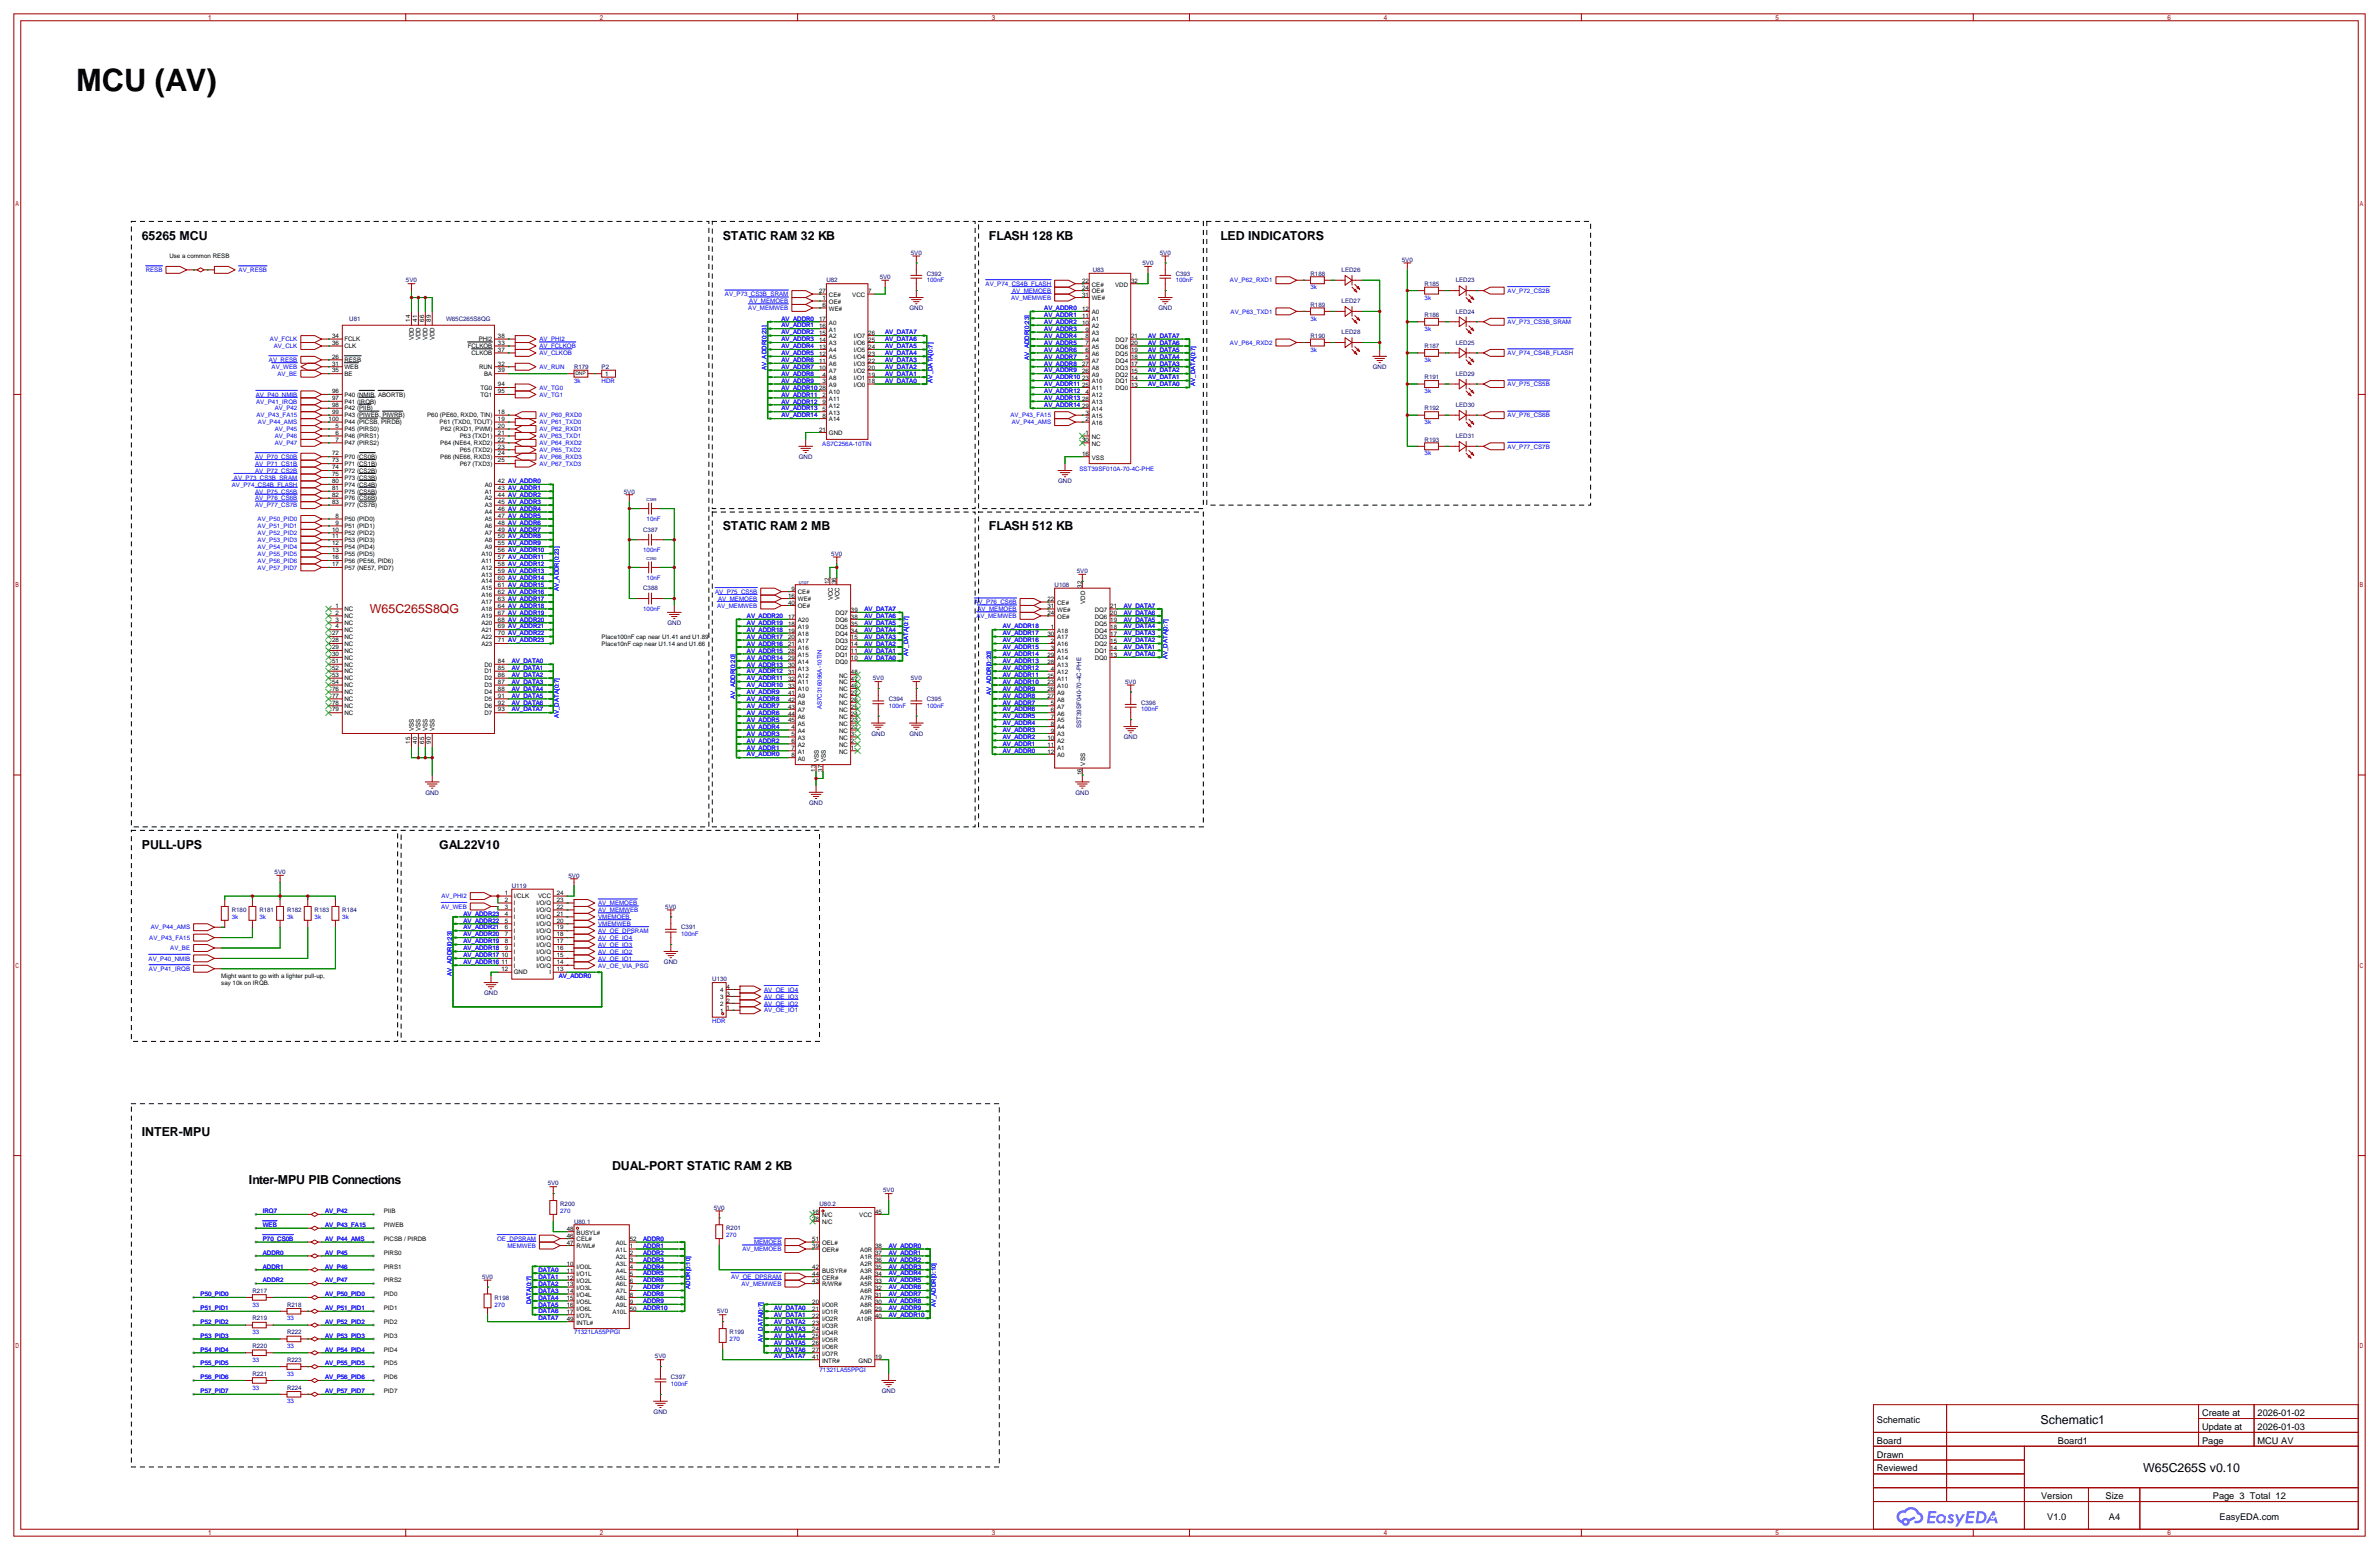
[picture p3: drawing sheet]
<svg xmlns="http://www.w3.org/2000/svg" width="874mm" height="569mm" viewBox="0 0 874 569" stroke-linecap="round" stroke-linejoin="round" font-family="sans-serif">
<defs><g id="words">
<text font-size="11.3" x="27.9" y="33.3">MCU (AV)</text>
<g font-size="4.5">
<text x="52.1" y="88">65265 MCU</text>
<text x="265.4" y="88">STATIC RAM 32 KB</text>
<text x="363.2" y="88">FLASH 128 KB</text>
<text x="448.3" y="88">LED INDICATORS</text>
<text x="265.4" y="194.7">STATIC RAM 2 MB</text>
<text x="363.2" y="194.7">FLASH 512 KB</text>
<text x="52.1" y="311.5">PULL-UPS</text>
<text x="161.3" y="311.8">GAL22V10</text>
<text x="52.1" y="416.9">INTER-MPU</text>
<text x="224.8" y="429.6">DUAL-PORT STATIC RAM 2 KB</text>
<text x="91.4" y="434.7">Inter-MPU PIB Connections</text>
<text x="749.5" y="522.7">Schematic1</text>
<text x="787.2" y="540.5">W65C265S v0.10</text>
</g>
<text font-size="4.5" fill="#a00000" x="135.9" y="225.2">W65C265S8QG</text>
<g font-size="3.4">
<text x="808.8" y="519.8">Create at</text>
<text x="829.2" y="519.8">2026-01-02</text>
<text x="689.4" y="522.4">Schematic</text>
<text x="808.8" y="524.9">Update at</text>
<text x="829.2" y="524.9">2026-01-03</text>
<text x="689.4" y="530">Board</text>
<text x="755.9" y="530">Board1</text>
<text x="808.8" y="530">Page</text>
<text x="829.2" y="530">MCU AV</text>
<text x="689.4" y="535.1">Drawn</text>
<text x="689.4" y="540.1">Reviewed</text>
<text x="749.7" y="550.3">Version</text>
<text x="773.3" y="550.3">Size</text>
<text x="812.7" y="550.3">Page 3 Total 12</text>
<text x="751.9" y="557.9">V1.0</text>
<text x="774.5" y="557.9">A4</text>
<text x="815.2" y="557.9">EasyEDA.com</text>
</g>
<g font-size="2.3">
<text x="62.2" y="94.8">Use a common RESB</text>
<text x="300.9" y="107.7">27</text>
<text x="318.9" y="107.7">7</text>
<text x="397.4" y="103.9">22</text>
<text x="397.4" y="106.5">24</text>
<text x="401" y="105.2">CE#</text>
<text x="401" y="107.7">OE#</text>
<text x="409.6" y="105.2">VDD</text>
<text x="415.4" y="103.9">32</text>
<text x="302.1" y="110.3">1</text>
<text x="302.1" y="112.8">6</text>
<text x="304.5" y="111.5">OE#</text>
<text x="304.5" y="109">CE#</text>
<text x="313" y="109">VCC</text>
<text x="397.4" y="109">31</text>
<text x="401" y="110.3">WE#</text>
<text x="150.7" y="118.1" transform="rotate(-90 150.7 118.1)">14</text>
<text x="153.2" y="118.1" transform="rotate(-90 153.2 118.1)">41</text>
<text x="155.8" y="118.1" transform="rotate(-90 155.8 118.1)">66</text>
<text x="158.3" y="118.1" transform="rotate(-90 158.3 118.1)">89</text>
<text x="300.9" y="117.9">17</text>
<text x="304.5" y="114.1">WE#</text>
<text x="304.5" y="119.2">A0</text>
<text x="397.4" y="119.2">10</text>
<text x="397.4" y="116.6">11</text>
<text x="397.4" y="114.1">12</text>
<text x="401" y="117.9">A1</text>
<text x="401" y="115.3">A0</text>
<text x="121.9" y="124">34</text>
<text x="126.5" y="125.3">FCLK</text>
<text x="151.9" y="124.9" transform="rotate(-90 151.9 124.9)">VDD</text>
<text x="154.5" y="124.9" transform="rotate(-90 154.5 124.9)">VDD</text>
<text x="157" y="124.9" transform="rotate(-90 157 124.9)">VDD</text>
<text x="159.6" y="124.9" transform="rotate(-90 159.6 124.9)">VDD</text>
<text x="175.8" y="125.3">PHI2</text>
<text x="182.9" y="124">38</text>
<text x="300.9" y="125.5">14</text>
<text x="300.9" y="123">15</text>
<text x="300.9" y="120.4">16</text>
<text x="304.5" y="124.2">A2</text>
<text x="304.5" y="121.7">A1</text>
<text x="313.5" y="124.2">I/O7</text>
<text x="318.9" y="125.5">25</text>
<text x="318.9" y="123">26</text>
<text x="398.7" y="124.2">8</text>
<text x="398.7" y="121.7">9</text>
<text x="401" y="125.5">A4</text>
<text x="401" y="123">A3</text>
<text x="401" y="120.4">A2</text>
<text x="409.7" y="125.5">DQ7</text>
<text x="415.4" y="124.2">21</text>
<text x="121.9" y="131.6">26</text>
<text x="121.9" y="126.5">36</text>
<text x="126.5" y="127.8">CLK</text>
<text x="171.8" y="127.8">FCLKOB</text>
<text x="173.2" y="130.4">CLKOB</text>
<text x="182.9" y="126.5">33</text>
<text x="182.9" y="129.1">37</text>
<text x="300.9" y="130.6">12</text>
<text x="300.9" y="128">13</text>
<text x="304.5" y="131.9">A5</text>
<text x="304.5" y="129.3">A4</text>
<text x="304.5" y="126.8">A3</text>
<text x="313.5" y="131.9">I/O4</text>
<text x="313.5" y="129.3">I/O5</text>
<text x="313.5" y="126.8">I/O6</text>
<text x="318.9" y="130.6">23</text>
<text x="318.9" y="128">24</text>
<text x="398.7" y="131.9">5</text>
<text x="398.7" y="129.3">6</text>
<text x="398.7" y="126.8">7</text>
<text x="401" y="130.6">A6</text>
<text x="401" y="128">A5</text>
<text x="409.7" y="130.6">DQ5</text>
<text x="409.7" y="128">DQ6</text>
<text x="415.4" y="131.9">18</text>
<text x="415.4" y="129.3">19</text>
<text x="415.4" y="126.8">20</text>
<text x="121.9" y="134.2">31</text>
<text x="121.9" y="136.7">35</text>
<text x="126.5" y="132.9">RESB</text>
<text x="126.5" y="135.4">WEB</text>
<text x="126.5" y="138">BE</text>
<text x="175.9" y="135.4">RUN</text>
<text x="177.8" y="138">BA</text>
<text x="182.9" y="134.2">32</text>
<text x="182.9" y="136.7">39</text>
<text x="222.2" y="138">1</text>
<text x="300.9" y="135.7">10</text>
<text x="300.9" y="133.1">11</text>
<text x="304.5" y="136.9">A7</text>
<text x="304.5" y="134.4">A6</text>
<text x="313.5" y="136.9">I/O2</text>
<text x="313.5" y="134.4">I/O3</text>
<text x="318.9" y="135.7">20</text>
<text x="318.9" y="133.1">22</text>
<text x="397.4" y="136.9">26</text>
<text x="397.4" y="134.4">27</text>
<text x="401" y="133.1">A7</text>
<text x="401" y="135.7">A8</text>
<text x="409.7" y="135.7">DQ3</text>
<text x="409.7" y="133.1">DQ4</text>
<text x="415.4" y="136.9">15</text>
<text x="415.4" y="134.4">17</text>
<text x="176.4" y="143.1">TG0</text>
<text x="182.9" y="141.8">94</text>
<text x="300.9" y="143.3">28</text>
<text x="302.1" y="140.7">3</text>
<text x="302.1" y="138.2">4</text>
<text x="304.5" y="142">A9</text>
<text x="304.5" y="139.5">A8</text>
<text x="313.5" y="142">I/O0</text>
<text x="313.5" y="139.5">I/O1</text>
<text x="318.9" y="140.7">18</text>
<text x="318.9" y="138.2">19</text>
<text x="397.4" y="139.5">23</text>
<text x="397.4" y="142">25</text>
<text x="401" y="140.7">A10</text>
<text x="401" y="143.3">A11</text>
<text x="401" y="138.2">A9</text>
<text x="409.7" y="143.3">DQ0</text>
<text x="409.7" y="140.7">DQ1</text>
<text x="409.7" y="138.2">DQ2</text>
<text x="415.4" y="142">13</text>
<text x="415.4" y="139.5">14</text>
<text x="121.9" y="144.3">96</text>
<text x="121.9" y="146.9">97</text>
<text x="121.9" y="149.4">98</text>
<text x="126.5" y="145.6">P40 (NMIB, ABORTB)</text>
<text x="126.5" y="148.1">P41 (IRQB)</text>
<text x="176.4" y="145.6">TG1</text>
<text x="182.9" y="144.3">95</text>
<text x="302.1" y="145.8">2</text>
<text x="302.1" y="148.4">9</text>
<text x="304.5" y="147.1">A11</text>
<text x="304.5" y="149.6">A12</text>
<text x="304.5" y="144.6">A10</text>
<text x="397.4" y="147.1">28</text>
<text x="397.4" y="149.6">29</text>
<text x="398.7" y="144.6">4</text>
<text x="401" y="145.8">A12</text>
<text x="401" y="148.4">A13</text>
<text x="120.7" y="154.5">100</text>
<text x="121.9" y="151.9">99</text>
<text x="126.5" y="150.7">P42 (PIIB)</text>
<text x="126.5" y="153.2">P43 (PIWEB, PIWRB)</text>
<text x="126.5" y="155.8">P44 (PICSB, PIRDB)</text>
<text x="156.9" y="153.2">P60 (PE60, RXD0, TIN)</text>
<text x="161.4" y="155.8">P61 (TXD0, TOUT)</text>
<text x="182.9" y="151.9">18</text>
<text x="182.9" y="154.5">19</text>
<text x="302.1" y="150.9">5</text>
<text x="302.1" y="153.4">8</text>
<text x="304.5" y="152.2">A13</text>
<text x="304.5" y="154.7">A14</text>
<text x="398.7" y="154.7">2</text>
<text x="398.7" y="152.2">3</text>
<text x="401" y="156">A16</text>
<text x="401" y="153.4">A15</text>
<text x="401" y="150.9">A14</text>
<text x="123.2" y="157">5</text>
<text x="123.2" y="159.6">6</text>
<text x="126.5" y="158.3">P45 (PIRS0)</text>
<text x="126.5" y="160.8">P46 (PIRS1)</text>
<text x="161.8" y="158.3">P62 (RXD1, PWM)</text>
<text x="168.9" y="160.8">P63 (TXD1)</text>
<text x="182.9" y="157">20</text>
<text x="182.9" y="159.6">21</text>
<text x="300.9" y="158.5">21</text>
<text x="304.5" y="159.8">GND</text>
<text x="398.7" y="159.8">1</text>
<text x="401" y="161.1">NC</text>
<text x="121.9" y="167.2">72</text>
<text x="123.2" y="162.1">7</text>
<text x="126.5" y="163.4">P47 (PIRS2)</text>
<text x="161.7" y="163.4">P64 (NE64, RXD2)</text>
<text x="168.9" y="165.9">P65 (TXD2)</text>
<text x="182.9" y="162.1">22</text>
<text x="182.9" y="164.6">23</text>
<text x="182.9" y="167.2">24</text>
<text x="397.4" y="167.4">16</text>
<text x="397.4" y="162.3">30</text>
<text x="401" y="163.6">NC</text>
<text x="121.9" y="169.7">73</text>
<text x="121.9" y="172.3">74</text>
<text x="126.5" y="168.5">P70 (CS0B)</text>
<text x="126.5" y="171">P71 (CS1B)</text>
<text x="126.5" y="173.5">P72 (CS2B)</text>
<text x="161.7" y="168.5">P66 (NE66, RXD3)</text>
<text x="168.9" y="171">P67 (TXD3)</text>
<text x="182.9" y="169.7">25</text>
<text x="401" y="168.7">VSS</text>
<text x="121.9" y="174.8">75</text>
<text x="121.9" y="177.3">80</text>
<text x="121.9" y="179.9">81</text>
<text x="126.5" y="176.1">P73 (CS3B)</text>
<text x="126.5" y="178.6">P74 (CS4B)</text>
<text x="178.1" y="178.6">A0</text>
<text x="182.9" y="177.3">42 AV_ADDR0</text>
<text x="182.9" y="179.9">43 AV_ADDR1</text>
<text x="121.9" y="182.4">82</text>
<text x="121.9" y="185">83</text>
<text x="126.5" y="181.2">P75 (CS5B)</text>
<text x="126.5" y="183.7">P76 (CS6B)</text>
<text x="178.1" y="181.2">A1</text>
<text x="178.1" y="183.7">A2</text>
<text x="182.9" y="182.4">44 AV_ADDR2</text>
<text x="182.9" y="185">45 AV_ADDR3</text>
<text x="123.2" y="190">8</text>
<text x="126.5" y="186.2">P77 (CS7B)</text>
<text x="126.5" y="191.3">P50 (PID0)</text>
<text x="178.1" y="186.2">A3</text>
<text x="178.1" y="188.8">A4</text>
<text x="178.1" y="191.3">A5</text>
<text x="182.9" y="187.5">46 AV_ADDR4</text>
<text x="182.9" y="190">47 AV_ADDR5</text>
<text x="121.9" y="195.1">10</text>
<text x="121.9" y="197.7">11</text>
<text x="123.2" y="192.6">9</text>
<text x="126.5" y="193.9">P51 (PID1)</text>
<text x="126.5" y="196.4">P52 (PID2)</text>
<text x="178.1" y="193.9">A6</text>
<text x="178.1" y="196.4">A7</text>
<text x="182.9" y="192.6">48 AV_ADDR6</text>
<text x="182.9" y="195.1">49 AV_ADDR7</text>
<text x="182.9" y="197.7">50 AV_ADDR8</text>
<text x="121.9" y="200.2">12</text>
<text x="121.9" y="202.7">13</text>
<text x="126.5" y="198.9">P53 (PID3)</text>
<text x="126.5" y="201.5">P54 (PID4)</text>
<text x="178.1" y="198.9">A8</text>
<text x="178.1" y="201.5">A9</text>
<text x="182.9" y="200.2">55 AV_ADDR9</text>
<text x="182.9" y="202.7">56 AV_ADDR10</text>
<text x="121.9" y="205.3">16</text>
<text x="121.9" y="207.8">17</text>
<text x="126.5" y="206.6">P56 (PE56, PID6)</text>
<text x="126.5" y="209.1">P57 (NE57, PID7)</text>
<text x="126.5" y="204">P55 (PID5)</text>
<text x="176.8" y="204">A10</text>
<text x="176.8" y="206.6">A11</text>
<text x="176.8" y="209.1">A12</text>
<text x="182.9" y="205.3">57 AV_ADDR11</text>
<text x="182.9" y="207.8">58 AV_ADDR12</text>
<text x="176.8" y="211.6">A13</text>
<text x="176.8" y="214.2">A14</text>
<text x="182.9" y="210.4">59 AV_ADDR13</text>
<text x="182.9" y="212.9">60 AV_ADDR14</text>
<text x="182.9" y="215.4">61 AV_ADDR15</text>
<text x="304.6" y="214.5" transform="rotate(-90 304.6 214.5)">12</text>
<text x="307.1" y="214.5" transform="rotate(-90 307.1 214.5)">36</text>
<text x="397.3" y="215.8" transform="rotate(-90 397.3 215.8)">32</text>
<text x="176.8" y="216.7">A15</text>
<text x="176.8" y="219.3">A16</text>
<text x="176.8" y="221.8">A17</text>
<text x="182.9" y="218">62 AV_ADDR16</text>
<text x="182.9" y="220.5">63 AV_ADDR17</text>
<text x="289.5" y="219.5">16</text>
<text x="290.7" y="216.9">9</text>
<text x="293" y="218.2">CE#</text>
<text x="293" y="220.8">WE#</text>
<text x="305.8" y="220.4" transform="rotate(-90 305.8 220.4)">VCC</text>
<text x="308.4" y="220.4" transform="rotate(-90 308.4 220.4)">VCC</text>
<text x="384.7" y="220.8">22</text>
<text x="398.6" y="221.6" transform="rotate(-90 398.6 221.6)">VDD</text>
<text x="123.2" y="223.1">1</text>
<text x="123.2" y="225.6">2</text>
<text x="126.5" y="224.3">NC</text>
<text x="126.5" y="226.9">NC</text>
<text x="176.8" y="224.3">A18</text>
<text x="176.8" y="226.9">A19</text>
<text x="182.9" y="223.1">64 AV_ADDR18</text>
<text x="182.9" y="225.6">67 AV_ADDR19</text>
<text x="289.5" y="227.1">17</text>
<text x="289.5" y="222">40</text>
<text x="293" y="223.3">OE#</text>
<text x="306.8" y="225.8">DQ7</text>
<text x="312.5" y="227.1">38</text>
<text x="312.5" y="224.6">39</text>
<text x="384.7" y="225.8">24</text>
<text x="384.7" y="223.3">31</text>
<text x="388.3" y="222">CE#</text>
<text x="388.3" y="227.1">OE#</text>
<text x="388.3" y="224.6">WE#</text>
<text x="402.1" y="227.1">DQ6</text>
<text x="402.1" y="224.6">DQ7</text>
<text x="407.8" y="225.8">20</text>
<text x="407.8" y="223.3">21</text>
<text x="121.9" y="233.2">27</text>
<text x="123.2" y="228.1">3</text>
<text x="123.2" y="230.7">4</text>
<text x="126.5" y="229.4">NC</text>
<text x="126.5" y="232">NC</text>
<text x="176.8" y="229.4">A20</text>
<text x="176.8" y="232">A21</text>
<text x="182.9" y="228.1">68 AV_ADDR20</text>
<text x="182.9" y="230.7">69 AV_ADDR21</text>
<text x="182.9" y="233.2">70 AV_ADDR22</text>
<text x="289.5" y="229.6">18</text>
<text x="289.5" y="232.2">19</text>
<text x="293" y="228.4">A20</text>
<text x="293" y="230.9">A19</text>
<text x="293" y="233.5">A18</text>
<text x="306.8" y="233.5">DQ4</text>
<text x="306.8" y="230.9">DQ5</text>
<text x="306.8" y="228.4">DQ6</text>
<text x="312.5" y="232.2">34</text>
<text x="312.5" y="229.6">35</text>
<text x="384.7" y="233.5">30</text>
<text x="386" y="230.9">1</text>
<text x="388.3" y="232.2">A18</text>
<text x="402.1" y="232.2">DQ4</text>
<text x="402.1" y="229.6">DQ5</text>
<text x="407.8" y="233.5">17</text>
<text x="407.8" y="230.9">18</text>
<text x="407.8" y="228.4">19</text>
<text x="121.9" y="235.8">28</text>
<text x="121.9" y="238.3">29</text>
<text x="126.5" y="234.5">NC</text>
<text x="126.5" y="237">NC</text>
<text x="126.5" y="239.6">NC</text>
<text x="176.8" y="234.5">A22</text>
<text x="176.8" y="237">A23</text>
<text x="182.9" y="235.8">71 AV_ADDR23</text>
<text x="221" y="234.5">Place100nF cap near U1.41 and U1.89</text>
<text x="221" y="237">Place10nF cap near U1.14 and U1.66</text>
<text x="289.5" y="234.7">20</text>
<text x="289.5" y="237.3">21</text>
<text x="289.5" y="239.8">28</text>
<text x="293" y="236">A17</text>
<text x="293" y="238.5">A16</text>
<text x="306.8" y="238.5">DQ2</text>
<text x="306.8" y="236">DQ3</text>
<text x="312.5" y="239.8">11</text>
<text x="312.5" y="237.3">14</text>
<text x="312.5" y="234.7">15</text>
<text x="386" y="236">2</text>
<text x="386" y="238.5">3</text>
<text x="388.3" y="237.3">A16</text>
<text x="388.3" y="239.8">A15</text>
<text x="388.3" y="234.7">A17</text>
<text x="402.1" y="239.8">DQ1</text>
<text x="402.1" y="237.3">DQ2</text>
<text x="402.1" y="234.7">DQ3</text>
<text x="407.8" y="238.5">14</text>
<text x="407.8" y="236">15</text>
<text x="121.9" y="240.8">30</text>
<text x="121.9" y="243.4">51</text>
<text x="121.9" y="245.9">52</text>
<text x="126.5" y="242.1">NC</text>
<text x="126.5" y="244.7">NC</text>
<text x="177.9" y="244.7">D0</text>
<text x="182.9" y="243.4">84</text>
<text x="182.9" y="245.9">85</text>
<text x="289.5" y="242.3">29</text>
<text x="289.5" y="244.9">30</text>
<text x="293" y="241.1">A15</text>
<text x="293" y="243.6">A14</text>
<text x="306.8" y="243.6">DQ0</text>
<text x="306.8" y="241.1">DQ1</text>
<text x="312.5" y="242.3">10</text>
<text x="384.7" y="243.6">28</text>
<text x="384.7" y="241.1">29</text>
<text x="388.3" y="244.9">A13</text>
<text x="388.3" y="242.3">A14</text>
<text x="402.1" y="242.3">DQ0</text>
<text x="407.8" y="241.1">13</text>
<text x="121.9" y="248.5">53</text>
<text x="121.9" y="251">54</text>
<text x="126.5" y="247.2">NC</text>
<text x="126.5" y="249.7">NC</text>
<text x="177.9" y="247.2">D1</text>
<text x="177.9" y="249.7">D2</text>
<text x="182.9" y="248.5">86</text>
<text x="182.9" y="251">87</text>
<text x="289.5" y="247.4">31</text>
<text x="289.5" y="250">32</text>
<text x="293" y="246.2">A13</text>
<text x="293" y="248.7">A12</text>
<text x="293" y="251.2">A11</text>
<text x="308.2" y="251.2">NC</text>
<text x="308.2" y="248.7">NC</text>
<text x="312.5" y="250">47</text>
<text x="312.5" y="247.4">48</text>
<text x="384.7" y="251.2">23</text>
<text x="384.7" y="248.7">25</text>
<text x="386" y="246.2">4</text>
<text x="388.3" y="247.4">A12</text>
<text x="388.3" y="250">A11</text>
<text x="121.9" y="253.5">76</text>
<text x="121.9" y="256.1">77</text>
<text x="126.5" y="252.3">NC</text>
<text x="126.5" y="254.8">NC</text>
<text x="126.5" y="257.4">NC</text>
<text x="177.9" y="252.3">D3</text>
<text x="177.9" y="254.8">D4</text>
<text x="177.9" y="257.4">D5</text>
<text x="182.9" y="253.5">88</text>
<text x="182.9" y="256.1">91</text>
<text x="289.5" y="252.5">33</text>
<text x="289.5" y="255">41</text>
<text x="289.5" y="257.6">42</text>
<text x="293" y="253.8">A10</text>
<text x="293" y="256.3">A9</text>
<text x="308.2" y="256.3">NC</text>
<text x="308.2" y="253.8">NC</text>
<text x="312.5" y="257.6">26</text>
<text x="312.5" y="255">27</text>
<text x="312.5" y="252.5">46</text>
<text x="384.7" y="253.8">26</text>
<text x="384.7" y="256.3">27</text>
<text x="388.3" y="252.5">A10</text>
<text x="388.3" y="255">A9</text>
<text x="388.3" y="257.6">A8</text>
<text x="121.9" y="258.6">78</text>
<text x="121.9" y="261.2">79</text>
<text x="126.5" y="259.9">NC</text>
<text x="126.5" y="262.4">NC</text>
<text x="177.9" y="259.9">D6</text>
<text x="177.9" y="262.4">D7</text>
<text x="182.9" y="258.6">92</text>
<text x="182.9" y="261.2">93</text>
<text x="289.5" y="260.1">43</text>
<text x="289.5" y="262.7">44</text>
<text x="293" y="258.9">A8</text>
<text x="293" y="261.4">A7</text>
<text x="293" y="263.9">A6</text>
<text x="308.2" y="263.9">NC</text>
<text x="308.2" y="261.4">NC</text>
<text x="308.2" y="258.9">NC</text>
<text x="312.5" y="262.7">24</text>
<text x="312.5" y="260.1">25</text>
<text x="386" y="258.9">5</text>
<text x="386" y="261.4">6</text>
<text x="386" y="263.9">7</text>
<text x="388.3" y="260.1">A7</text>
<text x="388.3" y="262.7">A6</text>
<text x="151.9" y="268.5" transform="rotate(-90 151.9 268.5)">VSS</text>
<text x="154.5" y="268.5" transform="rotate(-90 154.5 268.5)">VSS</text>
<text x="157" y="268.5" transform="rotate(-90 157 268.5)">VSS</text>
<text x="159.6" y="268.5" transform="rotate(-90 159.6 268.5)">VSS</text>
<text x="289.5" y="265.2">45</text>
<text x="290.7" y="267.7">4</text>
<text x="293" y="269">A4</text>
<text x="293" y="266.5">A5</text>
<text x="308.2" y="269">NC</text>
<text x="308.2" y="266.5">NC</text>
<text x="312.5" y="267.7">22</text>
<text x="312.5" y="265.2">23</text>
<text x="386" y="266.5">8</text>
<text x="386" y="269">9</text>
<text x="388.3" y="265.2">A5</text>
<text x="388.3" y="267.7">A4</text>
<text x="150.7" y="273" transform="rotate(-90 150.7 273)">15</text>
<text x="153.2" y="273" transform="rotate(-90 153.2 273)">40</text>
<text x="155.8" y="273" transform="rotate(-90 155.8 273)">65</text>
<text x="158.3" y="273" transform="rotate(-90 158.3 273)">90</text>
<text x="290.7" y="270.3">5</text>
<text x="290.7" y="272.8">6</text>
<text x="290.7" y="275.4">7</text>
<text x="293" y="271.6">A3</text>
<text x="293" y="274.1">A2</text>
<text x="308.2" y="274.1">NC</text>
<text x="308.2" y="271.6">NC</text>
<text x="312.5" y="275.4">1</text>
<text x="312.5" y="272.8">2</text>
<text x="312.5" y="270.3">3</text>
<text x="384.7" y="271.6">10</text>
<text x="384.7" y="274.1">11</text>
<text x="388.3" y="270.3">A3</text>
<text x="388.3" y="272.8">A2</text>
<text x="388.3" y="275.4">A1</text>
<text x="290.7" y="277.9">8</text>
<text x="293" y="276.6">A1</text>
<text x="293" y="279.2">A0</text>
<text x="300.8" y="279.7" transform="rotate(-90 300.8 279.7)">VSS</text>
<text x="303.3" y="279.7" transform="rotate(-90 303.3 279.7)">VSS</text>
<text x="308.2" y="276.6">NC</text>
<text x="384.7" y="276.6">12</text>
<text x="388.3" y="277.9">A0</text>
<text x="398.6" y="281" transform="rotate(-90 398.6 281)">VSS</text>
<text x="299.5" y="283.3" transform="rotate(-90 299.5 283.3)">13</text>
<text x="302" y="283.3" transform="rotate(-90 302 283.3)">37</text>
<text x="397.3" y="284.6" transform="rotate(-90 397.3 284.6)">16</text>
<text x="185.4" y="328.5">1</text>
<text x="188.7" y="329.7">I/CLK</text>
<text x="197.7" y="329.7">VCC</text>
<text x="204.5" y="328.5">24</text>
<text x="185.4" y="331">2</text>
<text x="185.4" y="333.6">3</text>
<text x="188.7" y="332.3">I</text>
<text x="188.7" y="334.8">I</text>
<text x="197" y="334.8">I/O/Q</text>
<text x="197" y="332.3">I/O/Q</text>
<text x="204.5" y="333.6">22</text>
<text x="204.5" y="331">23</text>
<text x="185.4" y="336.1">4</text>
<text x="185.4" y="338.6">5</text>
<text x="185.4" y="341.2">6</text>
<text x="188.7" y="337.4">I</text>
<text x="188.7" y="339.9">I</text>
<text x="197" y="339.9">I/O/Q</text>
<text x="197" y="337.4">I/O/Q</text>
<text x="204.5" y="341.2">19</text>
<text x="204.5" y="338.6">20</text>
<text x="204.5" y="336.1">21</text>
<text x="185.4" y="343.7">7</text>
<text x="185.4" y="346.3">8</text>
<text x="188.7" y="342.4">I</text>
<text x="188.7" y="345">I</text>
<text x="188.7" y="347.5">I</text>
<text x="197" y="347.5">I/O/Q</text>
<text x="197" y="345">I/O/Q</text>
<text x="197" y="342.4">I/O/Q</text>
<text x="204.5" y="346.3">17</text>
<text x="204.5" y="343.7">18</text>
<text x="184.2" y="351.3">10</text>
<text x="184.2" y="353.9">11</text>
<text x="185.4" y="348.8">9</text>
<text x="188.7" y="350.1">I</text>
<text x="188.7" y="352.6">I</text>
<text x="197" y="352.6">I/O/Q</text>
<text x="197" y="350.1">I/O/Q</text>
<text x="204.5" y="353.9">14</text>
<text x="204.5" y="351.3">15</text>
<text x="204.5" y="348.8">16</text>
<text x="81.3" y="359">Might want to go with a lighter pull-up,</text>
<text x="184.2" y="356.4">12</text>
<text x="188.7" y="355.1">I</text>
<text x="188.7" y="357.7">GND</text>
<text x="197" y="355.1">I/O/Q</text>
<text x="201.8" y="357.7">I</text>
<text x="204.5" y="356.4">13</text>
<text x="81.3" y="361.5">say 10k on IRQB.</text>
<text x="264.5" y="364.3">4</text>
<text x="266.8" y="365.5">3</text>
<text x="266.8" y="363">4</text>
<text x="264.5" y="371.9">1</text>
<text x="264.5" y="369.3">2</text>
<text x="264.5" y="366.8">3</text>
<text x="266.8" y="370.6">1</text>
<text x="266.8" y="368.1">2</text>
<text x="141" y="445.3">PIIB</text>
<text x="298.3" y="445.5">18</text>
<text x="298.3" y="448.1">28</text>
<text x="301.9" y="446.8">N/C</text>
<text x="301.9" y="449.4">N/C</text>
<text x="315.6" y="446.8">VCC</text>
<text x="321.4" y="445.5">45</text>
<text x="141" y="450.4">PIWEB</text>
<text x="141" y="455.5">PICSB / PIRDB</text>
<text x="208.2" y="451.9">48</text>
<text x="208.2" y="454.4">46</text>
<text x="211.8" y="453.2">BUSYL#</text>
<text x="211.8" y="455.7">CEL#</text>
<text x="231.3" y="455.7">52</text>
<text x="298.3" y="455.7">51</text>
<text x="141" y="460.6">PIRS0</text>
<text x="208.2" y="457">47</text>
<text x="211.8" y="458.2">R/WL#</text>
<text x="226.2" y="459.5">A1L</text>
<text x="226.2" y="457">A0L</text>
<text x="231.3" y="460.8">2</text>
<text x="231.3" y="458.2">1</text>
<text x="298.3" y="458.2">39</text>
<text x="301.9" y="457">OEL#</text>
<text x="301.9" y="459.5">OER#</text>
<text x="316" y="459.5">A0R</text>
<text x="321.4" y="460.8">37</text>
<text x="321.4" y="458.2">38</text>
<text x="141" y="465.6">PIRS1</text>
<text x="208.2" y="464.6">10</text>
<text x="208.2" y="467.1">11</text>
<text x="211.8" y="465.9">I/O0L</text>
<text x="226.2" y="467.1">A4L</text>
<text x="226.2" y="464.6">A3L</text>
<text x="226.2" y="462.1">A2L</text>
<text x="231.3" y="465.9">4</text>
<text x="231.3" y="463.3">3</text>
<text x="298.3" y="465.9">42</text>
<text x="301.9" y="467.1">BUSYR#</text>
<text x="316" y="467.1">A3R</text>
<text x="316" y="464.6">A2R</text>
<text x="316" y="462.1">A1R</text>
<text x="321.4" y="465.9">35</text>
<text x="321.4" y="463.3">36</text>
<text x="141" y="470.7">PIRS2</text>
<text x="208.2" y="469.7">12</text>
<text x="208.2" y="472.2">13</text>
<text x="211.8" y="468.4">I/O1L</text>
<text x="211.8" y="470.9">I/O2L</text>
<text x="211.8" y="473.5">I/O3L</text>
<text x="226.2" y="472.2">A6L</text>
<text x="226.2" y="469.7">A5L</text>
<text x="231.3" y="473.5">7</text>
<text x="231.3" y="470.9">6</text>
<text x="231.3" y="468.4">5</text>
<text x="298.3" y="468.4">44</text>
<text x="298.3" y="470.9">43</text>
<text x="301.9" y="469.7">CER#</text>
<text x="301.9" y="472.2">R/WR#</text>
<text x="316" y="472.2">A5R</text>
<text x="316" y="469.7">A4R</text>
<text x="321.4" y="473.5">32</text>
<text x="321.4" y="470.9">33</text>
<text x="321.4" y="468.4">34</text>
<text x="141" y="475.8">PID0</text>
<text x="208.2" y="474.8">14</text>
<text x="208.2" y="477.3">15</text>
<text x="208.2" y="479.8">16</text>
<text x="211.8" y="476">I/O4L</text>
<text x="211.8" y="478.6">I/O5L</text>
<text x="226.2" y="479.8">A9L</text>
<text x="226.2" y="477.3">A8L</text>
<text x="226.2" y="474.8">A7L</text>
<text x="231.3" y="478.6">9</text>
<text x="231.3" y="476">8</text>
<text x="298.3" y="478.6">20</text>
<text x="301.9" y="479.8">I/O0R</text>
<text x="316" y="479.8">A8R</text>
<text x="316" y="477.3">A7R</text>
<text x="316" y="474.8">A6R</text>
<text x="321.4" y="478.6">30</text>
<text x="321.4" y="476">31</text>
<text x="141" y="480.9">PID1</text>
<text x="141" y="486">PID2</text>
<text x="208.2" y="482.4">17</text>
<text x="208.2" y="484.9">49</text>
<text x="211.8" y="481.1">I/O6L</text>
<text x="211.8" y="483.6">I/O7L</text>
<text x="224.9" y="482.4">A10L</text>
<text x="231.3" y="481.1">50</text>
<text x="298.3" y="481.1">21</text>
<text x="298.3" y="483.6">22</text>
<text x="301.9" y="482.4">I/O1R</text>
<text x="301.9" y="484.9">I/O2R</text>
<text x="314.7" y="484.9">A10R</text>
<text x="316" y="482.4">A9R</text>
<text x="321.4" y="483.6">40</text>
<text x="321.4" y="481.1">29</text>
<text x="141" y="491">PID3</text>
<text x="211.8" y="486.2">INTL#</text>
<text x="298.3" y="486.2">23</text>
<text x="298.3" y="488.7">24</text>
<text x="298.3" y="491.3">25</text>
<text x="301.9" y="487.5">I/O3R</text>
<text x="301.9" y="490">I/O4R</text>
<text x="141" y="496.1">PID4</text>
<text x="298.3" y="493.8">26</text>
<text x="298.3" y="496.3">27</text>
<text x="301.9" y="492.5">I/O5R</text>
<text x="301.9" y="495.1">I/O6R</text>
<text x="301.9" y="497.6">I/O7R</text>
<text x="141" y="501.2">PID5</text>
<text x="298.3" y="498.9">41</text>
<text x="301.9" y="500.2">INTR#</text>
<text x="315.3" y="500.2">GND</text>
<text x="321.4" y="498.9">19</text>
<text x="141" y="506.3">PID6</text>
<text x="141" y="511.4">PID7</text>
</g>
<g font-size="2.3" fill="#000080">
<text x="334.5" y="93.5">5V0</text>
<text x="426" y="93.5">5V0</text>
<text x="340.4" y="101.1">C392</text>
<text x="401.3" y="99.9">U83</text>
<text x="419.6" y="97.3">5V0</text>
<text x="431.8" y="101.1">C393</text>
<text x="481.3" y="101.1">R188</text>
<text x="492.8" y="99.9">LED26</text>
<text x="514.9" y="96.1">5V0</text>
<text x="149.1" y="103.7">5V0</text>
<text x="303.5" y="103.7">U82</text>
<text x="323.1" y="102.4">5V0</text>
<text x="523.2" y="105">R185</text>
<text x="534.7" y="103.7">LED23</text>
<text x="334" y="113.8">GND</text>
<text x="425.5" y="113.8">GND</text>
<text x="481.3" y="112.6">R189</text>
<text x="492.8" y="111.3">LED27</text>
<text x="128.3" y="117.7">U81</text>
<text x="163.8" y="117.7">W65C265S8QG</text>
<text x="523.2" y="116.4">R186</text>
<text x="534.7" y="115.1">LED24</text>
<text x="481.3" y="124">R190</text>
<text x="492.8" y="122.7">LED28</text>
<text x="523.2" y="127.8">R187</text>
<text x="534.7" y="126.5">LED25</text>
<text x="210.8" y="135.4">R179</text>
<text x="221" y="135.4">P2</text>
<text x="504.2" y="135.4">GND</text>
<text x="534.7" y="138">LED29</text>
<text x="523.2" y="139.2">R191</text>
<text x="534.7" y="149.4">LED30</text>
<text x="523.2" y="150.7">R192</text>
<text x="534.7" y="160.8">LED31</text>
<text x="523.2" y="162.1">R193</text>
<text x="293.4" y="168.5">GND</text>
<text x="388.6" y="177.3">GND</text>
<text x="229.1" y="181.2">5V0</text>
<text x="236.2" y="195.1">C387</text>
<text x="305.3" y="204">5V0</text>
<text x="387.3" y="215.4">U108</text>
<text x="395.5" y="210.4">5V0</text>
<text x="236.2" y="216.7">C388</text>
<text x="245.1" y="229.4">GND</text>
<text x="320.6" y="249.7">5V0</text>
<text x="334.5" y="249.7">5V0</text>
<text x="413.3" y="251">5V0</text>
<text x="326.4" y="257.4">C394</text>
<text x="340.4" y="257.4">C395</text>
<text x="419.1" y="258.6">C396</text>
<text x="397.1" y="267.3" transform="rotate(-90 397.1 267.3)">SST39SF040-70-4C-PHE</text>
<text x="320.1" y="270.1">GND</text>
<text x="334" y="270.1">GND</text>
<text x="412.8" y="271.3">GND</text>
<text x="156.2" y="291.6">GND</text>
<text x="395" y="291.6">GND</text>
<text x="297.2" y="295.5">GND</text>
<text x="100.9" y="320.9">5V0</text>
<text x="208.8" y="322.1">5V0</text>
<text x="188" y="325.9">U119</text>
<text x="85.1" y="334.8">R180</text>
<text x="95.2" y="334.8">R181</text>
<text x="105.4" y="334.8">R182</text>
<text x="115.6" y="334.8">R183</text>
<text x="125.7" y="334.8">R184</text>
<text x="244.4" y="333.6">5V0</text>
<text x="250.2" y="341.2">C391</text>
<text x="243.9" y="353.9">GND</text>
<text x="177.8" y="365.3">GND</text>
<text x="261.6" y="360.2">U130</text>
<text x="201.2" y="435.2">5V0</text>
<text x="324.4" y="437.7">5V0</text>
<text x="205.7" y="442.8">R200</text>
<text x="301" y="442.8">U80.2</text>
<text x="210.8" y="449.1">U80.1</text>
<text x="262.1" y="444">5V0</text>
<text x="266.7" y="451.7">R201</text>
<text x="177.1" y="469.4">5V0</text>
<text x="92.7" y="474.5">R217</text>
<text x="105.4" y="479.6">R218</text>
<text x="181.6" y="477.1">R198</text>
<text x="92.7" y="484.7">R219</text>
<text x="263.4" y="482.1">5V0</text>
<text x="105.4" y="489.8">R222</text>
<text x="268" y="489.8">R199</text>
<text x="92.7" y="494.8">R220</text>
<text x="105.4" y="499.9">R223</text>
<text x="240.6" y="498.7">5V0</text>
<text x="92.7" y="505">R221</text>
<text x="246.4" y="506.3">C397</text>
<text x="105.4" y="510.1">R224</text>
<text x="323.9" y="511.4">GND</text>
<text x="240.1" y="519">GND</text>
</g>
<g font-size="2.3" fill="#00f">
<text x="53.5" y="99.9">RESB</text>
<text x="87.6" y="99.9">AV_RESB</text>
<text x="340.4" y="103.7">100nF</text>
<text x="362" y="105">AV_P74_CS4B_FLASH</text>
<text x="371.7" y="107.5">AV_MEMOEB</text>
<text x="431.8" y="103.7">100nF</text>
<text x="451.7" y="103.7">AV_P62_RXD1</text>
<text x="481.3" y="106.2">3k</text>
<text x="553.7" y="107.5">AV_P72_CS2B</text>
<text x="266.2" y="108.8">AV_P73_CS3B_SRAM</text>
<text x="274.8" y="113.8">AV_MEMWEB</text>
<text x="275.2" y="111.3">AV_MEMOEB</text>
<text x="371.3" y="110">AV_MEMWEB</text>
<text x="383.5" y="113.8">AV_ADDR0</text>
<text x="523.2" y="110">3k</text>
<text x="287" y="117.7">AV_ADDR0</text>
<text x="383.5" y="116.4">AV_ADDR1</text>
<text x="383.5" y="118.9">AV_ADDR2</text>
<text x="452" y="115.1">AV_P63_TXD1</text>
<text x="481.3" y="117.7">3k</text>
<text x="553.7" y="118.9">AV_P73_CS3B_SRAM</text>
<text x="99.1" y="125.3">AV_FCLK</text>
<text x="198.1" y="125.3">AV_PHI2</text>
<text x="287" y="120.2">AV_ADDR1</text>
<text x="287" y="122.7">AV_ADDR2</text>
<text x="287" y="125.3">AV_ADDR3</text>
<text x="325.1" y="125.3">AV_DATA6</text>
<text x="325.1" y="122.7">AV_DATA7</text>
<text x="383.5" y="121.5">AV_ADDR3</text>
<text x="383.5" y="124">AV_ADDR4</text>
<text x="421.6" y="124">AV_DATA7</text>
<text x="523.2" y="121.5">3k</text>
<text x="100.5" y="127.8">AV_CLK</text>
<text x="198.1" y="127.8">AV_FCLKOB</text>
<text x="198.1" y="130.4">AV_CLKOB</text>
<text x="287" y="127.8">AV_ADDR4</text>
<text x="287" y="130.4">AV_ADDR5</text>
<text x="325.1" y="130.4">AV_DATA4</text>
<text x="325.1" y="127.8">AV_DATA5</text>
<text x="383.5" y="126.5">AV_ADDR5</text>
<text x="383.5" y="129.1">AV_ADDR6</text>
<text x="383.5" y="131.6">AV_ADDR7</text>
<text x="421.6" y="131.6">AV_DATA4</text>
<text x="421.6" y="129.1">AV_DATA5</text>
<text x="421.6" y="126.5">AV_DATA6</text>
<text x="451.7" y="126.5">AV_P64_RXD2</text>
<text x="481.3" y="129.1">3k</text>
<text x="553.7" y="130.4">AV_P74_CS4B_FLASH</text>
<text x="98.8" y="132.9">AV_RESB</text>
<text x="99.8" y="135.4">AV_WEB</text>
<text x="101.9" y="138">AV_BE</text>
<text x="198.1" y="135.4">AV_RUN</text>
<text x="281.5" y="135.9" transform="rotate(-90 281.5 135.9)">AV_ADDR[0:23]</text>
<text x="287" y="132.9">AV_ADDR6</text>
<text x="287" y="135.4">AV_ADDR7</text>
<text x="287" y="138">AV_ADDR8</text>
<text x="325.1" y="138">AV_DATA1</text>
<text x="325.1" y="135.4">AV_DATA2</text>
<text x="325.1" y="132.9">AV_DATA3</text>
<text x="378" y="132.1" transform="rotate(-90 378 132.1)">AV_ADDR[0:23]</text>
<text x="383.5" y="134.2">AV_ADDR8</text>
<text x="383.5" y="136.7">AV_ADDR9</text>
<text x="421.6" y="136.7">AV_DATA2</text>
<text x="421.6" y="134.2">AV_DATA3</text>
<text x="523.2" y="132.9">3k</text>
<text x="198.1" y="143.1">AV_TG0</text>
<text x="210.8" y="140.5">3k</text>
<text x="221" y="140.5">HDR</text>
<text x="287" y="140.5">AV_ADDR9</text>
<text x="287" y="143.1">AV_ADDR10</text>
<text x="325.1" y="140.5">AV_DATA0</text>
<text x="342.4" y="140.5" transform="rotate(-90 342.4 140.5)">AV_DATA[0:7]</text>
<text x="383.5" y="139.2">AV_ADDR10</text>
<text x="383.5" y="141.8">AV_ADDR11</text>
<text x="421.6" y="141.8">AV_DATA0</text>
<text x="421.6" y="139.2">AV_DATA1</text>
<text x="439" y="141.7" transform="rotate(-90 439 141.7)">AV_DATA[0:7]</text>
<text x="553.7" y="141.8">AV_P75_CS5B</text>
<text x="94" y="145.6">AV_P40_NMIB</text>
<text x="94.1" y="148.1">AV_P41_IRQB</text>
<text x="198.1" y="145.6">AV_TG1</text>
<text x="287" y="145.6">AV_ADDR11</text>
<text x="287" y="148.1">AV_ADDR12</text>
<text x="383.5" y="144.3">AV_ADDR12</text>
<text x="383.5" y="146.9">AV_ADDR13</text>
<text x="383.5" y="149.4">AV_ADDR14</text>
<text x="523.2" y="144.3">3k</text>
<text x="94.2" y="153.2">AV_P43_FA15</text>
<text x="94.7" y="155.8">AV_P44_AMS</text>
<text x="100.9" y="150.7">AV_P42</text>
<text x="198.1" y="153.2">AV_P60_RXD0</text>
<text x="198.1" y="155.8">AV_P61_TXD0</text>
<text x="287" y="150.7">AV_ADDR13</text>
<text x="287" y="153.2">AV_ADDR14</text>
<text x="371.1" y="153.2">AV_P43_FA15</text>
<text x="371.6" y="155.8">AV_P44_AMS</text>
<text x="523.2" y="155.8">3k</text>
<text x="553.7" y="153.2">AV_P76_CS6B</text>
<text x="100.9" y="158.3">AV_P45</text>
<text x="100.9" y="160.8">AV_P46</text>
<text x="198.1" y="158.3">AV_P62_RXD1</text>
<text x="198.1" y="160.8">AV_P63_TXD1</text>
<text x="100.9" y="163.4">AV_P47</text>
<text x="198.1" y="163.4">AV_P64_RXD2</text>
<text x="198.1" y="165.9">AV_P65_TXD2</text>
<text x="302" y="163.9">AS7C256A-10TIN</text>
<text x="523.2" y="167.2">3k</text>
<text x="553.7" y="164.6">AV_P77_CS7B</text>
<text x="93.7" y="173.5">AV_P72_CS2B</text>
<text x="93.7" y="171">AV_P71_CS1B</text>
<text x="93.7" y="168.5">AV_P70_CS0B</text>
<text x="198.1" y="168.5">AV_P66_RXD3</text>
<text x="198.1" y="171">AV_P67_TXD3</text>
<text x="396.5" y="172.8">SST39SF010A-70-4C-PHE</text>
<text x="85.1" y="178.6">AV_P74_CS4B_FLASH</text>
<text x="85.9" y="176.1">AV_P73_CS3B_SRAM</text>
<text x="93.7" y="183.7">AV_P76_CS6B</text>
<text x="93.7" y="181.2">AV_P75_CS5B</text>
<text x="93.7" y="186.2">AV_P77_CS7B</text>
<text x="94.6" y="191.3">AV_P50_PID0</text>
<text x="237.5" y="191.3">10nF</text>
<text x="94.6" y="196.4">AV_P52_PID2</text>
<text x="94.6" y="193.9">AV_P51_PID1</text>
<text x="94.6" y="201.5">AV_P54_PID4</text>
<text x="94.6" y="198.9">AV_P53_PID3</text>
<text x="236.2" y="202.7">100nF</text>
<text x="94.6" y="209.1">AV_P57_PID7</text>
<text x="94.6" y="206.6">AV_P56_PID6</text>
<text x="94.6" y="204">AV_P55_PID5</text>
<text x="237.5" y="212.9">10nF</text>
<text x="205.3" y="217" transform="rotate(-90 205.3 217)">AV_ADDR[0:23]</text>
<text x="262.6" y="218">AV_P75_CS5B</text>
<text x="263.8" y="220.5">AV_MEMOEB</text>
<text x="357.9" y="221.8">AV_P76_CS6B</text>
<text x="236.2" y="224.3">100nF</text>
<text x="263.4" y="223.1">AV_MEMWEB</text>
<text x="274.3" y="226.9">AV_ADDR20</text>
<text x="317.5" y="226.9">AV_DATA6</text>
<text x="317.5" y="224.3">AV_DATA7</text>
<text x="358.6" y="226.9">AV_MEMWEB</text>
<text x="359" y="224.3">AV_MEMOEB</text>
<text x="412.7" y="225.6">AV_DATA6</text>
<text x="412.7" y="223.1">AV_DATA7</text>
<text x="274.3" y="232">AV_ADDR18</text>
<text x="274.3" y="229.4">AV_ADDR19</text>
<text x="317.5" y="232">AV_DATA4</text>
<text x="317.5" y="229.4">AV_DATA5</text>
<text x="368.3" y="233.2">AV_ADDR17</text>
<text x="368.3" y="230.7">AV_ADDR18</text>
<text x="412.7" y="233.2">AV_DATA3</text>
<text x="412.7" y="230.7">AV_DATA4</text>
<text x="412.7" y="228.1">AV_DATA5</text>
<text x="274.3" y="239.6">AV_ADDR15</text>
<text x="274.3" y="237">AV_ADDR16</text>
<text x="274.3" y="234.5">AV_ADDR17</text>
<text x="317.5" y="239.6">AV_DATA1</text>
<text x="317.5" y="237">AV_DATA2</text>
<text x="317.5" y="234.5">AV_DATA3</text>
<text x="368.3" y="238.3">AV_ADDR15</text>
<text x="368.3" y="235.8">AV_ADDR16</text>
<text x="412.7" y="238.3">AV_DATA1</text>
<text x="412.7" y="235.8">AV_DATA2</text>
<text x="188" y="243.4">AV_DATA0</text>
<text x="188" y="245.9">AV_DATA1</text>
<text x="274.3" y="244.7">AV_ADDR13</text>
<text x="274.3" y="242.1">AV_ADDR14</text>
<text x="317.5" y="242.1">AV_DATA0</text>
<text x="333.6" y="240.8" transform="rotate(-90 333.6 240.8)">AV_DATA[0:7]</text>
<text x="368.3" y="245.9">AV_ADDR12</text>
<text x="368.3" y="243.4">AV_ADDR13</text>
<text x="368.3" y="240.8">AV_ADDR14</text>
<text x="412.7" y="240.8">AV_DATA0</text>
<text x="428.8" y="242.1" transform="rotate(-90 428.8 242.1)">AV_DATA[0:7]</text>
<text x="188" y="248.5">AV_DATA2</text>
<text x="188" y="251">AV_DATA3</text>
<text x="274.3" y="249.7">AV_ADDR11</text>
<text x="274.3" y="247.2">AV_ADDR12</text>
<text x="368.3" y="251">AV_ADDR10</text>
<text x="368.3" y="248.5">AV_ADDR11</text>
<text x="188" y="253.5">AV_DATA4</text>
<text x="188" y="256.1">AV_DATA5</text>
<text x="270.1" y="256.5" transform="rotate(-90 270.1 256.5)">AV_ADDR[0:20]</text>
<text x="274.3" y="257.4">AV_ADDR8</text>
<text x="274.3" y="254.8">AV_ADDR9</text>
<text x="274.3" y="252.3">AV_ADDR10</text>
<text x="364" y="255.3" transform="rotate(-90 364 255.3)">AV_ADDR[0:20]</text>
<text x="368.3" y="256.1">AV_ADDR8</text>
<text x="368.3" y="253.5">AV_ADDR9</text>
<text x="188" y="258.6">AV_DATA6</text>
<text x="188" y="261.2">AV_DATA7</text>
<text x="205.3" y="263.7" transform="rotate(-90 205.3 263.7)">AV_DATA[0:7]</text>
<text x="274.3" y="262.4">AV_ADDR6</text>
<text x="274.3" y="259.9">AV_ADDR7</text>
<text x="301.8" y="260.4" transform="rotate(-90 301.8 260.4)">AS7C316096A-10TIN</text>
<text x="326.4" y="259.9">100nF</text>
<text x="340.4" y="259.9">100nF</text>
<text x="368.3" y="263.7">AV_ADDR5</text>
<text x="368.3" y="261.2">AV_ADDR6</text>
<text x="368.3" y="258.6">AV_ADDR7</text>
<text x="419.1" y="261.2">100nF</text>
<text x="274.3" y="267.5">AV_ADDR4</text>
<text x="274.3" y="265">AV_ADDR5</text>
<text x="368.3" y="268.8">AV_ADDR3</text>
<text x="368.3" y="266.2">AV_ADDR4</text>
<text x="274.3" y="275.1">AV_ADDR1</text>
<text x="274.3" y="272.6">AV_ADDR2</text>
<text x="274.3" y="270.1">AV_ADDR3</text>
<text x="368.3" y="273.9">AV_ADDR1</text>
<text x="368.3" y="271.3">AV_ADDR2</text>
<text x="274.3" y="277.7">AV_ADDR0</text>
<text x="368.3" y="276.4">AV_ADDR0</text>
<text x="162.1" y="329.7">AV_PHI2</text>
<text x="162" y="333.6">AV_WEB</text>
<text x="219.7" y="332.3">AV_MEMOEB</text>
<text x="219.7" y="334.8">AV_MEMWEB</text>
<text x="55.4" y="341.2">AV_P44_AMS</text>
<text x="85.1" y="337.4">3k</text>
<text x="95.2" y="337.4">3k</text>
<text x="105.4" y="337.4">3k</text>
<text x="115.6" y="337.4">3k</text>
<text x="125.7" y="337.4">3k</text>
<text x="170.2" y="341.2">AV_ADDR21</text>
<text x="170.2" y="338.6">AV_ADDR22</text>
<text x="170.2" y="336.1">AV_ADDR23</text>
<text x="219.7" y="337.4">VMEMOEB</text>
<text x="219.7" y="339.9">VMEMWEB</text>
<text x="54.8" y="345">AV_P43_FA15</text>
<text x="170.2" y="346.3">AV_ADDR19</text>
<text x="170.2" y="343.7">AV_ADDR20</text>
<text x="219.7" y="347.5">AV_OE_IO3</text>
<text x="219.7" y="345">AV_OE_IO4</text>
<text x="219.7" y="342.4">AV_OE_DPSRAM</text>
<text x="250.2" y="343.7">100nF</text>
<text x="54.6" y="352.6">AV_P40_NMIB</text>
<text x="62.5" y="348.8">AV_BE</text>
<text x="170.2" y="353.9">AV_ADDR16</text>
<text x="170.2" y="351.3">AV_ADDR17</text>
<text x="170.2" y="348.8">AV_ADDR18</text>
<text x="219.7" y="350.1">AV_OE_IO2</text>
<text x="219.7" y="352.6">AV_OE_IO1</text>
<text x="54.7" y="356.4">AV_P41_IRQB</text>
<text x="165.9" y="358.1" transform="rotate(-90 165.9 358.1)">AV_ADDR[0:23]</text>
<text x="205.2" y="359">AV_ADDR0</text>
<text x="219.7" y="355.1">AV_OE_VIA_PSG</text>
<text x="280.7" y="364">AV_OE_IO4</text>
<text x="280.7" y="366.6">AV_OE_IO3</text>
<text x="280.7" y="369.1">AV_OE_IO2</text>
<text x="280.7" y="371.7">AV_OE_IO1</text>
<text x="261.6" y="375.5">HDR</text>
<text x="96.5" y="445.3">IRQ7</text>
<text x="119.4" y="445.3">AV_P42</text>
<text x="205.7" y="445.3">270</text>
<text x="96.5" y="450.4">WEB</text>
<text x="96.5" y="455.5">P70_CS0B</text>
<text x="119.4" y="450.4">AV_P43_FA15</text>
<text x="119.4" y="455.5">AV_P44_AMS</text>
<text x="182.6" y="455.5">OE_DPSRAM</text>
<text x="236.2" y="455.5">ADDR0</text>
<text x="266.7" y="454.2">270</text>
<text x="96.5" y="460.6">ADDR0</text>
<text x="119.4" y="460.6">AV_P45</text>
<text x="186.4" y="458">MEMWEB</text>
<text x="236.2" y="458">ADDR1</text>
<text x="236.2" y="460.6">ADDR2</text>
<text x="272.7" y="459.3">AV_MEMOEB</text>
<text x="276.9" y="456.7">MEMOEB</text>
<text x="326.4" y="458">AV_ADDR0</text>
<text x="326.4" y="460.6">AV_ADDR1</text>
<text x="96.5" y="465.6">ADDR1</text>
<text x="119.4" y="465.6">AV_P46</text>
<text x="197.8" y="466.9">DATA0</text>
<text x="236.2" y="463.1">ADDR3</text>
<text x="236.2" y="465.6">ADDR4</text>
<text x="326.4" y="463.1">AV_ADDR2</text>
<text x="326.4" y="465.6">AV_ADDR3</text>
<text x="96.5" y="470.7">ADDR2</text>
<text x="119.4" y="470.7">AV_P47</text>
<text x="197.8" y="469.4">DATA1</text>
<text x="197.8" y="472">DATA2</text>
<text x="236.2" y="468.2">ADDR5</text>
<text x="236.2" y="470.7">ADDR6</text>
<text x="236.2" y="473.3">ADDR7</text>
<text x="253.5" y="473.1" transform="rotate(-90 253.5 473.1)">ADDR[0:10]</text>
<text x="268.5" y="469.4">AV_OE_DPSRAM</text>
<text x="272.3" y="472">AV_MEMWEB</text>
<text x="326.4" y="468.2">AV_ADDR4</text>
<text x="326.4" y="470.7">AV_ADDR5</text>
<text x="326.4" y="473.3">AV_ADDR6</text>
<text x="73.7" y="475.8">P50_PID0</text>
<text x="92.7" y="479.6">33</text>
<text x="119.4" y="475.8">AV_P50_PID0</text>
<text x="181.6" y="479.6">270</text>
<text x="195.1" y="478.8" transform="rotate(-90 195.1 478.8)">DATA[0:7]</text>
<text x="197.8" y="474.5">DATA3</text>
<text x="197.8" y="477.1">DATA4</text>
<text x="197.8" y="479.6">DATA5</text>
<text x="236.2" y="475.8">ADDR8</text>
<text x="236.2" y="478.3">ADDR9</text>
<text x="326.4" y="475.8">AV_ADDR7</text>
<text x="326.4" y="478.3">AV_ADDR8</text>
<text x="343.7" y="479.9" transform="rotate(-90 343.7 479.9)">AV_ADDR[0:10]</text>
<text x="73.7" y="480.9">P51_PID1</text>
<text x="73.7" y="486">P52_PID2</text>
<text x="105.4" y="484.7">33</text>
<text x="119.4" y="480.9">AV_P51_PID1</text>
<text x="119.4" y="486">AV_P52_PID2</text>
<text x="197.8" y="482.1">DATA6</text>
<text x="197.8" y="484.7">DATA7</text>
<text x="236.2" y="480.9">ADDR10</text>
<text x="284.3" y="480.9">AV_DATA0</text>
<text x="284.3" y="483.4">AV_DATA1</text>
<text x="284.3" y="486">AV_DATA2</text>
<text x="326.4" y="480.9">AV_ADDR9</text>
<text x="326.4" y="483.4">AV_ADDR10</text>
<text x="73.7" y="491">P53_PID3</text>
<text x="92.7" y="489.8">33</text>
<text x="119.4" y="491">AV_P53_PID3</text>
<text x="210.8" y="489.8">71321LA55PPGI</text>
<text x="284.3" y="488.5">AV_DATA3</text>
<text x="284.3" y="491">AV_DATA4</text>
<text x="73.7" y="496.1">P54_PID4</text>
<text x="105.4" y="494.8">33</text>
<text x="119.4" y="496.1">AV_P54_PID4</text>
<text x="268" y="492.3">270</text>
<text x="280.2" y="492.8" transform="rotate(-90 280.2 492.8)">AV_DATA[0:7]</text>
<text x="284.3" y="493.6">AV_DATA5</text>
<text x="284.3" y="496.1">AV_DATA6</text>
<text x="73.7" y="501.2">P55_PID5</text>
<text x="92.7" y="499.9">33</text>
<text x="119.4" y="501.2">AV_P55_PID5</text>
<text x="284.3" y="498.7">AV_DATA7</text>
<text x="301" y="503.7">71321LA55PPGI</text>
<text x="73.7" y="506.3">P56_PID6</text>
<text x="105.4" y="505">33</text>
<text x="119.4" y="506.3">AV_P56_PID6</text>
<text x="246.4" y="508.8">100nF</text>
<text x="73.7" y="511.4">P57_PID7</text>
<text x="92.7" y="510.1">33</text>
<text x="105.4" y="515.2">33</text>
<text x="119.4" y="511.4">AV_P57_PID7</text>
</g>
<text font-size="1.8" x="211.3" y="137.8">DNP</text>
<g font-size="1.5" fill="#000080">
<text x="237.5" y="183.8">C389</text>
<text x="237.5" y="205.4">C390</text>
<text x="293.4" y="214.3">U107</text>
</g>
</g></defs>
<g fill="#999">
<circle cx="94" cy="445.8" r=".51"/>
<circle cx="137.2" cy="445.8" r=".51"/>
<circle cx="94" cy="450.9" r=".51"/>
<circle cx="137.2" cy="450.9" r=".51"/>
<circle cx="94" cy="455.9" r=".51"/>
<circle cx="137.2" cy="455.9" r=".51"/>
<circle cx="94" cy="461" r=".51"/>
<circle cx="137.2" cy="461" r=".51"/>
<circle cx="94" cy="466.1" r=".51"/>
<circle cx="137.2" cy="466.1" r=".51"/>
<circle cx="94" cy="471.2" r=".51"/>
<circle cx="137.2" cy="471.2" r=".51"/>
<circle cx="137.2" cy="476.3" r=".51"/>
<circle cx="137.2" cy="481.3" r=".51"/>
<circle cx="137.2" cy="486.4" r=".51"/>
<circle cx="137.2" cy="491.5" r=".51"/>
<circle cx="137.2" cy="496.6" r=".51"/>
<circle cx="137.2" cy="501.7" r=".51"/>
<circle cx="137.2" cy="506.7" r=".51"/>
<circle cx="137.2" cy="511.8" r=".51"/>
<circle cx="71.1" cy="476.3" r=".51"/>
<circle cx="71.1" cy="481.3" r=".51"/>
<circle cx="71.1" cy="486.4" r=".51"/>
<circle cx="71.1" cy="491.5" r=".51"/>
<circle cx="71.1" cy="496.6" r=".51"/>
<circle cx="71.1" cy="501.7" r=".51"/>
<circle cx="71.1" cy="506.7" r=".51"/>
<circle cx="71.1" cy="511.8" r=".51"/>
</g>
<g fill="none" stroke="#a10000" stroke-width=".37">
<path d="M5.1 5.1h863.6v558.8h-863.6zM7.6 7.6h858.5v553.7h-858.5zM149 5.1v2.5M292.9 5.1v2.5M436.9 5.1v2.5M580.8 5.1v2.5M724.7 5.1v2.5M5.1 144.8h2.5M866.1 144.8h2.6M5.1 284.5h2.5M866.1 284.5h2.6M5.1 424.2h2.5"/>
<path d="M866.1 424.2h2.6M688.1 515.6h178v45.7h-178zM714.9 515.6v35.6M807.5 515.6v15.3M827.9 515.6v15.3M688.1 525.8h178M688.1 530.9h178M688.1 535.9h55.4M743.5 530.9v30.4M807.5 520.7h58.6M688.1 546.1h178M688.1 541h55.4"/>
<path d="M688.1 551.2h178M767.1 546.1v15.2M785.9 546.1v15.2M149 561.3v2.6M292.9 561.3v2.6M436.9 561.3v2.6M580.8 561.3v2.6M724.7 561.3v2.6"/>
</g>
<g fill="#5487ff">
<path d="M715.8 556a1.3 1.3 0 0 1 1.9 .3l-.4 .6-.7-.4-.2 .1 .1 .3a1.24 1.24 0 0 1 .9 1.9 1.24 1.24 0 0 1-2.1 0l-.2-.2 .5-.6 .8 .5a.31 .31 0 0 0 .3-.3 .31 .31 0 0 0-.3-.3 1.12 1.12 0 0 1-.6-1.9z"/>
<path d="M718.1 555.8h.8l.7 2 1.2-2h.9l-2.7 4.6h-.9l1-1.7z"/>
<path d="M708.3 554.7l2.9 .2-.1 .5-2 .1-.1 .9h1.6l.3 .4-.4 .4h-1.7l-.1 1.2h1.8l.2 .4-.2 .3-2.8 .1z"/>
<path d="M722.4 554.7l2.9 .2-.1 .5-2 .1-.1 .9h1.6l.4 .4-.5 .4h-1.6l-.2 1.2h1.8l.2 .4-.2 .3-2.8 .1z"/>
<path d="M731.8 554.7h.8l.3 1.3-.6 .4a.75 .75 0 0 0-1.1 .3 .75 .75 0 0 0 .4 1 .75 .75 0 0 0 1-.7l.5-.2 .6 2.3h-.8l-.3-.9h-1.8l-.5 .9h-1z"/>
<path d="M726.2 554.7l-.6 4.5h1.4a2.27 2.27 0 0 0 2.7-2.3 2.27 2.27 0 0 0-2.7-2.2zM727 555.5a1.54 1.54 0 0 1 1.8 1.7 1.54 1.54 0 0 1-2.2 1.2z"/>
<path d="M711.6 556.3a1.67 1.67 0 0 0-.2 2.4 1.67 1.67 0 0 0 2.3 .2l.7 .3 .3-2.5-.6-.4a1.59 1.59 0 0 0-2.5 0zM711.8 557.5a1.01 1.01 0 0 1 2 0 1.01 1.01 0 0 1-2 0z"/>
<path d="M697.3 555.1a2.37 2.37 0 0 0 1.1 4 1.54 1.54 0 0 0 1.8 1 1.54 1.54 0 0 0 1.2-1.6l2.2-1.1-.5-.8-2.1 1a1.57 1.57 0 0 0-2.6 .5 1.5 1.5 0 0 1-.7-2.1 1.5 1.5 0 0 1 2.2-.5 2.27 2.27 0 0 1 2.3-1.4 2.27 2.27 0 0 1 2 1.8 1.23 1.23 0 0 1 1.1 1.6 1.23 1.23 0 0 1-1.7 .7 .47 .47 0 0 0-.6 .5 .47 .47 0 0 0 .5 .5 2.14 2.14 0 0 0 2.7-1.4 2.14 2.14 0 0 0-1.3-2.7 3.4 3.4 0 0 0-5.7-.7l-.9 .1zM699.3 558.6a.6 .6 0 0 1 1.2 0 .6 .6 0 0 1-1.2 0z"/>
<circle cx="731.8" cy="556.9" r=".28"/>
</g>
<g fill="none" stroke="#a10000" stroke-width=".37">
<path d="M61 97.8h5l2.6 1.3-2.6 1.2h-5zM68.6 99.1h3.8M72.4 99.1l1.3-.8 1.2 .8-1.2 .7zM74.9 99.1h3.8M78.7 97.8h5.1l2.6 1.3-2.6 1.2h-5.1zM335.3 94h2.5M336.5 94v7.1M420.4 97.8h2.5M421.6 97.8v2.5M426.7 94h2.6M428 94v7.1M515.6 96.5h2.6"/>
<path d="M516.9 96.5v2.6M125.7 119.4h55.9v149.8h-55.9zM149.9 104.1h2.5M151.1 104.1v2.6M151.1 114.3v5.1M153.7 114.3v5.1M156.2 114.3v5.1M158.7 114.3v5.1M290.8 109.2h5.1l2.5 1.3-2.5 1.3h-5.1zM290.8 111.8h5.1l2.5 1.2-2.5 1.3h-5.1zM290.8 106.7h5.1l2.5 1.2-2.5 1.3h-5.1zM298.4 110.5h5.1"/>
<path d="M298.4 113h5.1M298.4 107.9h5.1M301 118.1h2.5M303.5 104.1h15.3v57.2h-15.3zM318.8 107.9h2.5M323.8 102.9h2.6M325.1 102.9v2.5M334 109.2h5.1M334.5 102.1h4.1M334.5 101.1h4.1M334.8 110h3.5M335.5 110.7h2.1"/>
<path d="M336.3 111.5h.5M336.5 102.1v7.1M387.3 105.4h5.1l2.6 1.3-2.6 1.2h-5.1zM387.3 107.9h5.1l2.6 1.3-2.6 1.3h-5.1zM387.3 102.9h5.1l2.6 1.2-2.6 1.3h-5.1zM395 104.1h5M395 106.7h5M395 109.2h5M397.5 119.4h2.5M397.5 116.8h2.5M397.5 114.3h2.5M400 100.3h15.3v69.9h-15.3z"/>
<path d="M415.3 104.1h2.5M425.4 109.2h5.1M426 102.1h4M426 101.1h4M426.2 110h3.6M427 110.7h2M427.7 111.5h.5M428 102.1v7.1M468.6 101.6h5.1l2.5 1.3-2.5 1.2h-5.1zM468.6 113h5.1l2.5 1.3-2.5 1.3h-5.1zM476.2 114.3h5.1M476.2 102.9h5.1"/>
<path d="M481.3 101.6h5.1v2.5h-5.1zM481.3 113h5.1v2.6h-5.1zM486.4 114.3h2.5M486.4 102.9h2.5M490.2 114.3h3.8M490.2 102.9h3.8M494 101.1l2.6 1.8-2.6 1.7zM494 112.5l2.6 1.8-2.6 1.8zM496.6 114.3h3.8M496.6 102.9h3.8M496.6 105.4l1 1M496.6 101.1v3.5"/>
<path d="M496.6 112.5v3.6M496.6 116.8l1 1.1M497.3 106.7l.5-.5 .5 1zM497.3 118.1l.5-.5 .5 1zM497.6 104.4l1 1M497.6 115.8l1 1M498.3 105.7l.6-.5 .5 1zM498.3 117.1l.6-.5 .5 1zM520.7 118.1h2.5M520.7 106.7h2.5M523.2 105.4h5.1v2.5h-5.1zM523.2 116.8h5.1v2.6h-5.1z"/>
<path d="M528.3 118.1h2.6M528.3 106.7h2.6M532.1 118.1h3.8M532.1 106.7h3.8M535.9 104.9l2.6 1.8-2.6 1.8zM535.9 116.3l2.6 1.8-2.6 1.8zM538.5 118.1h6.3M538.5 106.7h6.3M538.5 109.2l1 1M538.5 104.9v3.6M538.5 116.3v3.6M539.5 108.2l1 1"/>
<path d="M539.5 119.6l1 1M539.8 110l.5 1-1.1-.5zM540.3 109.5l.5-.5 .5 1zM544.8 106.7l2.6-1.3h5v2.5h-5zM544.8 118.1l2.6-1.3h5v2.6h-5zM110.5 123.2h5.1l2.5 1.3-2.5 1.2h-5.1zM110.5 125.7h5.1l2.5 1.3-2.5 1.3h-5.1zM110.5 130.8h5.1l2.5 1.3-2.5 1.2h-5.1zM110.5 134.6l2.5-1.3h2.6l2.5 1.3-2.5 1.3h-2.6zM110.5 135.9h5.1l2.5 1.3-2.5 1.2h-5.1zM118.1 132.1h7.6M118.1 134.6h7.6"/>
<path d="M118.1 124.5h7.6M118.1 127h7.6M118.1 137.2h7.6M181.6 134.6h7.6M181.6 124.5h7.6M181.6 127h7.6M181.6 129.5h7.6M181.6 137.2h5.1M189.2 125.7h5.1l2.5 1.3-2.5 1.3h-5.1zM189.2 128.3h5.1l2.5 1.2-2.5 1.3h-5.1zM189.2 123.2h5.1l2.5 1.3-2.5 1.2h-5.1zM189.2 133.3h5.1l2.5 1.3-2.5 1.3h-5.1z"/>
<path d="M208.3 137.2h2.5M210.8 135.9h5.1v2.5h-5.1zM215.9 137.2h5.1M221 135.9h5.1v2.5h-5.1zM301 138.4h2.5M301 135.9h2.5M301 133.3h2.5M301 130.8h2.5M301 128.3h2.5M301 125.7h2.5M301 123.2h2.5M301 120.6h2.5"/>
<path d="M318.8 138.4h2.5M318.8 135.9h2.5M318.8 133.3h2.5M318.8 130.8h2.5M318.8 128.3h2.5M318.8 125.7h2.5M318.8 123.2h2.5M397.5 132.1h2.5M397.5 134.6h2.5M397.5 124.5h2.5M397.5 127h2.5M397.5 129.5h2.5"/>
<path d="M397.5 137.2h2.5M397.5 121.9h2.5M397.5 139.7h2.5M415.3 132.1h2.5M415.3 134.6h2.5M415.3 124.5h2.5M415.3 127h2.5M415.3 129.5h2.5M415.3 137.2h2.5M415.3 139.7h2.5M468.6 124.5h5.1l2.5 1.2-2.5 1.3h-5.1zM476.2 125.7h5.1"/>
<path d="M481.3 124.5h5.1v2.5h-5.1zM486.4 125.7h2.5M490.2 125.7h3.8M494 124l2.6 1.7-2.6 1.8zM496.6 125.7h3.8M496.6 124v3.5M496.6 128.3l1 1M497.6 127.3l1 1M497.8 129l.5 1-1-.5zM498.9 128l.5 1-1.1-.5zM504.2 130.8h5.1M505 131.6h3.5"/>
<path d="M505.7 132.3h2M506.5 133.1h.5M506.7 128.3v2.5M520.7 129.5h2.5M523.2 128.3h5.1v2.5h-5.1zM523.2 139.7h5.1v2.5h-5.1zM528.3 129.5h2.6M532.1 129.5h3.8M535.9 127.8l2.6 1.7-2.6 1.8zM535.9 139.2l2.6 1.8-2.6 1.7zM538.5 129.5h6.3M538.5 127.8v3.5"/>
<path d="M538.5 139.2v3.5M538.5 120.6l1 1.1M538.5 132.1l1 1M539.2 133.3l.6-.5 .5 1.1zM539.5 131.1l1 1M539.8 121.4l.5 1-1.1-.5zM540.3 120.9l.5-.5 .5 1zM540.3 132.3l.5-.5 .5 1zM544.8 129.5l2.6-1.2h5v2.5h-5zM110.5 153.7h5.1l2.5 1.2-2.5 1.3h-5.1zM110.5 151.1h5.1l2.5 1.3-2.5 1.3h-5.1zM110.5 148.6h5.1l2.5 1.3-2.5 1.2h-5.1z"/>
<path d="M110.5 146h5.1l2.5 1.3-2.5 1.3h-5.1zM110.5 143.5h5.1l2.5 1.3-2.5 1.2h-5.1zM110.5 156.2h5.1l2.5 1.3-2.5 1.3h-5.1zM110.5 158.8h5.1l2.5 1.2-2.5 1.3h-5.1zM118.1 152.4h7.6M118.1 154.9h7.6M118.1 157.5h7.6M118.1 144.8h7.6M118.1 147.3h7.6M118.1 149.9h7.6M181.6 152.4h7.6M181.6 154.9h7.6"/>
<path d="M181.6 157.5h7.6M181.6 142.2h7.6M181.6 144.8h7.6M189.2 152.4l2.6-1.3h5v2.6h-5zM189.2 157.5l2.6-1.3h5v2.6h-5zM189.2 153.7h5.1l2.5 1.2-2.5 1.3h-5.1zM189.2 158.8h5.1l2.5 1.2-2.5 1.3h-5.1zM189.2 141h5.1l2.5 1.2-2.5 1.3h-5.1zM189.2 143.5h5.1l2.5 1.3-2.5 1.2h-5.1zM301 146h2.5M301 141h2.5M301 151.1h2.5"/>
<path d="M301 153.7h2.5M301 148.6h2.5M301 158.8h2.5M301 143.5h2.5M318.8 141h2.5M387.3 151.1h5.1l2.6 1.3-2.6 1.3h-5.1zM387.3 153.7h5.1l2.6 1.2-2.6 1.3h-5.1zM395 152.4h5M395 154.9h5M397.5 142.2h2.5M397.5 144.8h2.5M397.5 147.3h2.5"/>
<path d="M397.5 149.9h2.5M415.3 142.2h2.5M520.7 152.4h2.5M520.7 141h2.5M523.2 151.1h5.1v2.6h-5.1zM528.3 152.4h2.6M528.3 141h2.6M532.1 152.4h3.8M532.1 141h3.8M535.9 150.6l2.6 1.8-2.6 1.8zM538.5 152.4h6.3M538.5 141h6.3"/>
<path d="M538.5 150.6v3.6M538.5 143.5l1 1M538.5 154.9l1 1.1M539.2 144.8l.6-.5 .5 1zM539.2 156.2l.6-.5 .5 1zM539.5 142.5l1 1M539.5 153.9l1 1M540.3 143.8l.5-.5 .5 1zM540.3 155.2l.5-.5 .5 1zM544.8 141l2.6-1.3h5v2.5h-5zM544.8 152.4l2.6-1.3h5v2.6h-5zM110.5 179.1h5.1l2.5 1.2-2.5 1.3h-5.1z"/>
<path d="M110.5 176.5h5.1l2.5 1.3-2.5 1.3h-5.1zM110.5 174h5.1l2.5 1.3-2.5 1.2h-5.1zM110.5 171.4h5.1l2.5 1.3-2.5 1.3h-5.1zM110.5 168.9h5.1l2.5 1.3-2.5 1.2h-5.1zM110.5 166.4h5.1l2.5 1.2-2.5 1.3h-5.1zM110.5 161.3h5.1l2.5 1.3-2.5 1.2h-5.1zM118.1 160h7.6M118.1 162.6h7.6M118.1 167.6h7.6M118.1 170.2h7.6M118.1 177.8h7.6M118.1 172.7h7.6"/>
<path d="M118.1 175.3h7.6M181.6 160h7.6M181.6 162.6h7.6M181.6 165.1h7.6M181.6 167.6h7.6M181.6 170.2h7.6M181.6 177.8h5.1M189.2 162.6l2.6-1.3h5v2.5h-5zM189.2 167.6l2.6-1.2h5v2.5h-5zM189.2 163.8h5.1l2.5 1.3-2.5 1.3h-5.1zM189.2 168.9h5.1l2.5 1.3-2.5 1.2h-5.1zM293.4 163.8h5"/>
<path d="M294.1 164.6h3.6M294.9 165.4h2M295.7 166.1h.5M295.9 161.3v2.5M388.6 172.7h5.1M389.4 173.5h3.5M390.1 174.2h2.1M390.9 175h.5M391.2 170.2v2.5M397.5 160h2.5M397.5 162.6h2.5M397.5 167.6h2.5"/>
<path d="M520.7 163.8h2.5M523.2 162.6h5.1v2.5h-5.1zM528.3 163.8h2.6M532.1 163.8h3.8M535.9 162.1l2.6 1.7-2.6 1.8zM538.5 163.8h6.3M538.5 162.1v3.5M538.5 166.4l1 1M539.5 165.4l1 1M539.8 167.1l.5 1-1.1-.5zM540.3 166.6l.5-.5 .5 1zM544.8 163.8l2.6-1.2h5v2.5h-5z"/>
<path d="M110.5 184.1h5.1l2.5 1.3-2.5 1.3h-5.1zM110.5 181.6h5.1l2.5 1.3-2.5 1.2h-5.1zM110.5 199.4h5.1l2.5 1.3-2.5 1.2h-5.1zM110.5 196.8h5.1l2.5 1.3-2.5 1.3h-5.1zM110.5 194.3h5.1l2.5 1.3-2.5 1.2h-5.1zM110.5 191.8h5.1l2.5 1.2-2.5 1.3h-5.1zM110.5 189.2h5.1l2.5 1.3-2.5 1.3h-5.1zM118.1 180.3h7.6M118.1 182.9h7.6M118.1 185.4h7.6M118.1 190.5h7.6M118.1 193h7.6"/>
<path d="M118.1 195.6h7.6M118.1 198.1h7.6M181.6 180.3h5.1M181.6 182.9h5.1M181.6 185.4h5.1M181.6 188h5.1M181.6 190.5h5.1M181.6 193h5.1M181.6 195.6h5.1M181.6 198.1h5.1M229.9 181.6h2.5M231.1 181.6v2.5"/>
<path d="M233.7 198.1h4.6M234.9 186.7h3.4M238.3 184.7v4M238.3 196.1v4.1M239.3 198.1h4.5M239.3 184.7v4M239.3 196.1v4.1M239.3 186.7h3.3M110.5 207h5.1l2.5 1.3-2.5 1.3h-5.1zM110.5 204.5h5.1l2.5 1.2-2.5 1.3h-5.1zM110.5 201.9h5.1l2.5 1.3-2.5 1.3h-5.1zM118.1 205.7h7.6"/>
<path d="M118.1 208.3h7.6M118.1 200.7h7.6M118.1 203.2h7.6M181.6 205.7h5.1M181.6 208.3h5.1M181.6 200.7h5.1M181.6 203.2h5.1M181.6 210.8h5.1M181.6 213.4h5.1M181.6 215.9h5.1M181.6 218.4h5.1M233.7 219.7h4.6"/>
<path d="M234.9 208.3h3.4M238.3 206.2v4.1M238.3 217.7v4M239.3 208.3h3.3M239.3 219.7h4.5M239.3 206.2v4.1M239.3 217.7v4M279.4 215.9h5.1l2.5 1.3-2.5 1.2h-5.1zM279.4 218.4h5.1l2.5 1.3-2.5 1.3h-5.1zM287 217.2h5.1M287 219.7h5.1M292.1 214.6h20.3v66.1h-20.3z"/>
<path d="M304.8 212.1v2.5M306.1 204.5h2.5M307.3 204.5v2.5M307.3 212.1v2.5M374.6 219.7h5.1l2.6 1.3-2.6 1.3h-5.1zM387.3 215.9h20.4v66h-20.4zM396.2 210.8h2.6M397.5 210.8v5.1M120.6 223.5h5.1M120.6 226.1h5.1M120.6 228.6h5.1M120.6 231.1h5.1"/>
<path d="M120.6 233.7h5.1M120.6 236.2h5.1M120.6 238.8h5.1M181.6 223.5h5.1M181.6 226.1h5.1M181.6 228.6h5.1M181.6 231.1h5.1M181.6 233.7h5.1M181.6 236.2h5.1M181.6 221h5.1M245.1 224.8h5.1M245.9 225.6h3.5"/>
<path d="M246.6 226.3h2.1M247.4 227.1h.5M247.6 222.3v2.5M279.4 221h5.1l2.5 1.3-2.5 1.2h-5.1zM287 222.3h5.1M289.6 237.5h2.5M289.6 235h2.5M289.6 227.3h2.5M289.6 229.9h2.5M289.6 232.4h2.5M312.4 237.5h2.6M312.4 235h2.6"/>
<path d="M312.4 227.3h2.6M312.4 229.9h2.6M312.4 232.4h2.6M312.4 224.8h2.6M374.6 222.3h5.1l2.6 1.2-2.6 1.3h-5.1zM374.6 224.8h5.1l2.6 1.3-2.6 1.2h-5.1zM382.3 223.5h5M382.3 226.1h5M382.3 221h5M384.8 231.1h2.5M384.8 233.7h2.5M384.8 236.2h2.5"/>
<path d="M384.8 238.8h2.5M407.7 223.5h2.5M407.7 226.1h2.5M407.7 228.6h2.5M407.7 231.1h2.5M407.7 233.7h2.5M407.7 236.2h2.5M407.7 238.8h2.5M120.6 241.3h5.1M120.6 243.8h5.1M120.6 246.4h5.1M120.6 248.9h5.1"/>
<path d="M120.6 251.5h5.1M120.6 254h5.1M120.6 256.5h5.1M120.6 259.1h5.1M181.6 243.8h5.1M181.6 246.4h5.1M181.6 248.9h5.1M181.6 251.5h5.1M181.6 254h5.1M181.6 256.5h5.1M181.6 259.1h5.1M289.6 242.6h2.5"/>
<path d="M289.6 240h2.5M289.6 257.8h2.5M289.6 255.3h2.5M289.6 245.1h2.5M289.6 247.7h2.5M289.6 250.2h2.5M289.6 252.7h2.5M312.4 242.6h2.6M312.4 240h2.6M312.4 257.8h2.6M312.4 255.3h2.6M312.4 247.7h2.6"/>
<path d="M312.4 250.2h2.6M312.4 252.7h2.6M320.5 258.3h4.1M320.5 257.3h4.1M321.3 250.2h2.5M322.6 250.2v7.1M322.6 258.3v7.1M334.5 258.3h4.1M334.5 257.3h4.1M335.3 250.2h2.5M336.5 250.2v7.1M336.5 258.3v7.1"/>
<path d="M384.8 241.3h2.5M384.8 243.8h2.5M384.8 246.4h2.5M384.8 248.9h2.5M384.8 251.5h2.5M384.8 254h2.5M384.8 256.5h2.5M384.8 259.1h2.5M407.7 241.3h2.5M413.3 259.6h4M413.3 258.6h4M414 251.5h2.6"/>
<path d="M415.3 251.5v7.1M415.3 259.6v7.1M120.6 261.6h5.1M151.1 269.2v5.1M153.7 269.2v5.1M156.2 269.2v5.1M158.7 269.2v5.1M181.6 261.6h5.1M289.6 275.6h2.5M289.6 273.1h2.5M289.6 270.5h2.5M289.6 268h2.5"/>
<path d="M289.6 278.1h2.5M289.6 265.4h2.5M289.6 262.9h2.5M289.6 260.4h2.5M312.4 275.6h2.6M312.4 273.1h2.6M312.4 270.5h2.6M312.4 268h2.6M312.4 265.4h2.6M312.4 262.9h2.6M312.4 260.4h2.6M320 265.4h5.1"/>
<path d="M320.8 266.2h3.6M321.6 267h2M322.3 267.7h.5M334 265.4h5.1M334.8 266.2h3.5M335.5 267h2.1M336.3 267.7h.5M384.8 261.6h2.5M384.8 264.2h2.5M384.8 266.7h2.5M384.8 269.2h2.5M384.8 271.8h2.5"/>
<path d="M384.8 274.3h2.5M384.8 276.9h2.5M412.7 266.7h5.1M413.5 267.5h3.6M414.3 268.2h2M415 269h.5M156.2 287h5.1M157 287.8h3.5M157.7 288.5h2.1M158.5 289.3h.5M158.7 284.5v2.5M297.2 290.8h5.1"/>
<path d="M297.9 291.6h3.6M298.7 292.4h2M299.5 293.1h.5M299.7 280.7v2.5M299.7 288.3v2.5M302.3 280.7v2.5M395 287h5M395.7 287.8h3.6M396.5 288.5h2M397.3 289.3h.5M397.5 281.9v5.1M71.1 339.1h5.1l2.5 1.3-2.5 1.2h-5.1z"/>
<path d="M81.3 332.7h2.5v5.1h-2.5zM82.5 330.2v2.5M82.5 337.8v2.6M91.4 332.7h2.6v5.1h-2.6zM92.7 330.2v2.5M92.7 337.8v2.6M101.6 332.7h2.5v5.1h-2.5zM101.6 321.3h2.5M102.9 321.3v2.6M102.9 330.2v2.5M102.9 337.8v2.6M111.8 332.7h2.5v5.1h-2.5z"/>
<path d="M113 330.2v2.5M113 337.8v2.6M121.9 332.7h2.6v5.1h-2.6zM123.2 330.2v2.5M123.2 337.8v2.6M172.7 327.7h5.1l2.5 1.2-2.5 1.3h-5.1zM172.7 331.5h5.1l2.5 1.2-2.5 1.3h-5.1zM180.3 328.9h7.7M180.3 332.7h2.6M182.9 334h5.1M182.9 331.5h5.1M182.9 336.6h5.1"/>
<path d="M182.9 339.1h5.1M188 326.4h15.2v33h-15.2zM203.2 334h7.6M203.2 331.5h7.6M203.2 328.9h5.1M203.2 336.6h7.6M203.2 339.1h7.6M209.5 322.6h2.6M210.8 330.2h5.1l2.5 1.3-2.5 1.2h-5.1zM210.8 332.7h5.1l2.5 1.3-2.5 1.3h-5.1zM210.8 335.3h5.1l2.5 1.3-2.5 1.2h-5.1zM210.8 337.8h5.1l2.5 1.3-2.5 1.3h-5.1z"/>
<path d="M210.8 322.6v2.5M245.1 334h2.5M246.4 334v7.1M71.1 342.9h5.1l2.5 1.3-2.5 1.2h-5.1zM71.1 346.7h5.1l2.5 1.3-2.5 1.3h-5.1zM71.1 354.3h5.1l2.5 1.3-2.5 1.3h-5.1zM71.1 350.5h5.1l2.5 1.3-2.5 1.3h-5.1zM78.7 340.4h2.6M78.7 344.2h2.6M78.7 348h2.6M78.7 355.6h2.6M78.7 351.8h2.6"/>
<path d="M180.3 358.1v2.6M182.9 344.2h5.1M182.9 351.8h5.1M182.9 349.3h5.1M182.9 346.7h5.1M182.9 341.6h5.1M182.9 354.3h5.1M182.9 356.9h5.1M203.2 344.2h7.6M203.2 351.8h7.6M203.2 349.3h7.6M203.2 346.7h7.6"/>
<path d="M203.2 341.6h7.6M203.2 354.3h7.6M203.2 356.9h5.1M210.8 345.4h5.1l2.5 1.3-2.5 1.3h-5.1zM210.8 348h5.1l2.5 1.3-2.5 1.2h-5.1zM210.8 342.9h5.1l2.5 1.3-2.5 1.2h-5.1zM210.8 353.1h5.1l2.5 1.2-2.5 1.3h-5.1zM210.8 350.5h5.1l2.5 1.3-2.5 1.3h-5.1zM210.8 340.4h5.1l2.5 1.2-2.5 1.3h-5.1zM243.8 349.3h5.1M244.3 342.1h4.1M244.3 341.1h4.1"/>
<path d="M244.6 350h3.6M245.4 350.8h2M246.1 351.5h.5M246.4 342.1v7.2M177.8 360.7h5.1M178.6 361.4h3.5M179.3 362.2h2.1M180.1 363h.5M261.6 360.7h5.1v12.7h-5.1zM266.7 365.8h5.1M266.7 368.3h5.1M266.7 363.2h5.1"/>
<path d="M266.7 370.8h5.1M271.8 364.5h5.1l2.5 1.3-2.5 1.2h-5.1zM271.8 367h5.1l2.5 1.3-2.5 1.3h-5.1zM271.8 362h5.1l2.5 1.2-2.5 1.3h-5.1zM271.8 369.6h5.1l2.5 1.2-2.5 1.3h-5.1zM201.9 435.6h2.6M203.2 435.6v5.1M325.1 438.2h2.6M326.4 438.2v2.5M113 455.9h1.3M113 445.8h1.3M113 450.9h1.3"/>
<path d="M114.3 445.8l1.3-.8 1.2 .8-1.2 .7zM114.3 450.9l1.3-.8 1.2 .8-1.2 .7zM114.3 455.9l1.3-.7 1.2 .7-1.2 .8zM116.8 455.9h1.3M116.8 445.8h1.3M116.8 450.9h1.3M198.1 455.9h5.1l2.5 1.3-2.5 1.3h-5.1zM198.1 453.4h5.1l2.5 1.3-2.5 1.2h-5.1zM201.9 440.7h2.6v5.1h-2.6zM203.2 445.8v2.5M205.7 454.7h5.1M205.7 457.2h5.1"/>
<path d="M208.3 452.1h2.5M210.8 449.6h20.3v38.1h-20.3zM231.1 458.5h2.6M231.1 455.9h2.6M262.9 449.6h2.5v5.1h-2.5zM262.9 444.5h2.5M264.2 444.5v5.1M264.2 454.7v2.5M288.3 457.2h5.1l2.5 1.3-2.5 1.2h-5.1zM288.3 454.7h5.1l2.5 1.2-2.5 1.3h-5.1zM295.9 458.5h5.1M295.9 455.9h5.1"/>
<path d="M298.4 445.8h2.6M298.4 448.3h2.6M301 443.2h20.3v58.5h-20.3zM321.3 458.5h2.5M321.3 445.8h2.5M90.2 476.3h2.5M92.7 475.2h5.1v2.1h-5.1zM97.8 476.3h2.5M113 476.3h1.3M113 471.2h1.3M113 466.1h1.3M113 461h1.3"/>
<path d="M114.3 461l1.3-.8 1.2 .8-1.2 .8zM114.3 466.1l1.3-.8 1.2 .8-1.2 .8zM114.3 471.2l1.3-.8 1.2 .8-1.2 .7zM114.3 476.3l1.3-.8 1.2 .8-1.2 .7zM116.8 476.3h1.3M116.8 471.2h1.3M116.8 466.1h1.3M116.8 461h1.3M177.8 475h2.5v5.1h-2.5zM177.8 469.9h2.5M179.1 469.9v5.1M208.3 464.8h2.5"/>
<path d="M208.3 467.4h2.5M208.3 469.9h2.5M208.3 472.4h2.5M208.3 475h2.5M208.3 477.5h2.5M231.1 478.8h2.6M231.1 476.3h2.6M231.1 473.7h2.6M231.1 471.2h2.6M231.1 468.6h2.6M231.1 466.1h2.6M231.1 463.6h2.6"/>
<path d="M231.1 461h2.6M288.3 469.9h5.1l2.5 1.3-2.5 1.2h-5.1zM288.3 467.4h5.1l2.5 1.2-2.5 1.3h-5.1zM295.9 471.2h5.1M295.9 468.6h5.1M298.4 478.8h2.6M298.4 466.1h2.6M321.3 478.8h2.5M321.3 476.3h2.5M321.3 473.7h2.5M321.3 471.2h2.5M321.3 468.6h2.5"/>
<path d="M321.3 466.1h2.5M321.3 463.6h2.5M321.3 461h2.5M90.2 486.4h2.5M90.2 496.6h2.5M92.7 485.4h5.1v2h-5.1zM92.7 495.6h5.1v2h-5.1zM97.8 486.4h2.5M97.8 496.6h2.5M102.9 481.3h2.5M102.9 491.5h2.5M105.4 480.3h5.1v2h-5.1z"/>
<path d="M105.4 490.5h5.1v2h-5.1zM110.5 481.3h3.8M110.5 491.5h3.8M113 486.4h1.3M113 496.6h1.3M114.3 481.3l1.3-.7 1.2 .7-1.2 .8zM114.3 486.4l1.3-.8 1.2 .8-1.2 .8zM114.3 491.5l1.3-.8 1.2 .8-1.2 .8zM114.3 496.6l1.3-.8 1.2 .8-1.2 .7zM116.8 481.3h1.3M116.8 486.4h1.3M116.8 491.5h1.3"/>
<path d="M116.8 496.6h1.3M179.1 480.1v2.5M208.3 480.1h2.5M208.3 482.6h2.5M208.3 485.1h2.5M231.1 481.3h2.6M241.3 499.1h2.5M242.6 499.1v7.1M264.2 487.7h2.5v5.1h-2.5zM264.2 482.6h2.5M265.4 482.6v5.1M265.4 492.8v2.5"/>
<path d="M298.4 481.3h2.6M298.4 483.9h2.6M298.4 486.4h2.6M298.4 489h2.6M298.4 491.5h2.6M298.4 494h2.6M298.4 496.6h2.6M298.4 499.1h2.6M321.3 481.3h2.5M321.3 483.9h2.5M321.3 499.1h2.5M90.2 506.7h2.5"/>
<path d="M92.7 505.7h5.1v2h-5.1zM97.8 506.7h2.5M102.9 501.7h2.5M102.9 511.8h2.5M105.4 500.6h5.1v2.1h-5.1zM105.4 510.8h5.1v2h-5.1zM110.5 501.7h3.8M110.5 511.8h3.8M113 506.7h1.3M114.3 501.7l1.3-.8 1.2 .8-1.2 .7zM114.3 506.7l1.3-.7 1.2 .7-1.2 .8zM114.3 511.8l1.3-.8 1.2 .8-1.2 .8z"/>
<path d="M116.8 506.7h1.3M116.8 501.7h1.3M116.8 511.8h1.3M240 514.4h5.1M240.5 507.2h4.1M240.5 506.2h4.1M240.8 515.1h3.5M241.6 515.9h2M242.3 516.6h.5M242.6 507.2v7.2M323.8 506.7h5.1M324.6 507.5h3.6"/>
<path d="M325.4 508.3h2M326.1 509h.5M326.4 504.2v2.5"/>
<circle cx="265.4" cy="372.1" r=".38"/>
<circle cx="212.1" cy="450.9" r=".38"/>
<circle cx="302.3" cy="444.5" r=".38"/>
</g>
<g fill="none" stroke="#3c3" stroke-width=".37">
<path d="M396.5 159l2 2M398.5 159l-2 2M396.5 161.5l2 2.1M398.5 161.5l-2 2.1M119.6 222.5l2.1 2M119.6 225l2.1 2.1M119.6 227.6l2.1 2M119.6 230.1l2.1 2.1M119.6 232.7l2.1 2M119.6 235.2l2.1 2M119.6 237.7l2.1 2.1M121.7 222.5l-2.1 2"/>
<path d="M121.7 225l-2.1 2.1M121.7 227.6l-2.1 2M121.7 230.1l-2.1 2.1M121.7 232.7l-2.1 2M121.7 235.2l-2.1 2M121.7 237.7l-2.1 2.1M119.6 240.3l2.1 2M119.6 242.8l2.1 2.1M119.6 245.4l2.1 2M119.6 247.9l2.1 2M119.6 250.4l2.1 2.1M119.6 253l2.1 2"/>
<path d="M119.6 255.5l2.1 2.1M119.6 258.1l2.1 2M121.7 240.3l-2.1 2M121.7 242.8l-2.1 2.1M121.7 245.4l-2.1 2M121.7 247.9l-2.1 2M121.7 250.4l-2.1 2.1M121.7 253l-2.1 2M121.7 255.5l-2.1 2.1M121.7 258.1l-2.1 2M313.9 259.3l2.1 2.1M313.9 256.8l2.1 2"/>
<path d="M313.9 254.3l2.1 2M313.9 251.7l2.1 2M313.9 249.2l2.1 2M313.9 246.6l2.1 2.1M316 259.3l-2.1 2.1M316 256.8l-2.1 2M316 254.3l-2.1 2M316 251.7l-2.1 2M316 249.2l-2.1 2M316 246.6l-2.1 2.1M119.6 260.6l2.1 2M121.7 260.6l-2.1 2"/>
<path d="M313.9 274.6l2.1 2M313.9 272l2.1 2.1M313.9 269.5l2.1 2M313.9 267l2.1 2M313.9 264.4l2.1 2M313.9 261.9l2.1 2M316 274.6l-2.1 2M316 272l-2.1 2.1M316 269.5l-2.1 2M316 267l-2.1 2M316 264.4l-2.1 2M316 261.9l-2.1 2"/>
<path d="M297.4 444.8l2.1 2M297.4 447.3l2.1 2M299.5 444.8l-2.1 2M299.5 447.3l-2.1 2"/>
</g>
<g fill="none" stroke="#000" stroke-width=".37">
<path d="M126.5 130.6h6.2M126.5 133.1h5.2M171.8 125.5h9M173.2 128.1h7.6M131.9 143.3h5.7M131.9 145.8h5.6M131.9 148.4h4.3M131.9 150.9h7.3M131.9 153.5h6.8M138.8 143.3h9.4M140 153.5h6.9M140.5 150.9h7.4"/>
<path d="M131.9 166.2h5.9M131.9 168.7h5.9M131.9 171.2h5.9M131.9 173.8h5.9M131.9 176.3h5.9M131.9 178.9h5.9M131.9 181.4h5.9M131.9 183.9h5.9"/>
</g>
<path d="M48.3 81.3h212v222.2h-212zM261.6 81.3h96.5v105.4h-96.5zM359.4 81.3h82.6v105.4h-82.6zM443.2 81.3h141v104.1h-141zM261.6 188h96.5v115.5h-96.5zM359.4 188h82.6v115.5h-82.6zM48.3 304.8h97.7v77.5h-97.7zM147.3 304.8h153.7v77.5h-153.7zM48.3 405.1h318.7v133.4h-318.7z" fill="none" stroke="#000" stroke-width=".37" stroke-dasharray="1.5 1.8"/>
<g fill="none" stroke="#008700" stroke-width=".37">
<path d="M71.1 99.1h.1M76.2 99.1h.1M336.5 96.5h.1M428 96.5h.1M516.9 99.1v64.7h3.8M151.1 106.7v7.6M151.1 109.2h7.6v5.1M153.7 109.2v5.1M156.2 109.2v5.1M283.7 118.1h17.3M301 110.5h.1M301 113h.1"/>
<path d="M301 107.9h.1M325.1 105.4v2.5h-3.8M336.5 106.7h.1M380.2 114.3h17.3M380.2 116.8h17.3M380.2 119.4h17.3M397.5 104.1h.1M397.5 106.7h.1M397.5 109.2h.1M421.6 100.3v3.8h-3.8M428 106.7h.1M478.8 102.9h.1"/>
<path d="M478.8 114.3h.1M488.9 114.3h1.3M488.9 102.9h1.3M500.4 114.3h6.3M500.4 102.9h6.3v25.4M516.9 118.1h3.8M516.9 106.7h3.8M530.9 118.1h1.2M530.9 106.7h1.2M542.3 106.7h.1M542.3 118.1h.1M120.6 132.1h.1"/>
<path d="M120.6 134.6h.1M120.6 124.5h.1M120.6 127h.1M120.6 137.2h.1M186.7 134.6h.1M186.7 127h.1M186.7 129.5h.1M186.7 124.5h.1M186.7 137.2h21.6M218.4 137.2h.1M283.7 120.6h17.3M283.7 123.2h17.3"/>
<path d="M283.7 125.7h17.3M283.7 128.3h17.3M283.7 130.8h17.3M283.7 133.3h17.3M283.7 135.9h17.3M283.7 138.4h17.3M321.3 123.2h17.3M321.3 125.7h17.3M321.3 128.3h17.3M321.3 130.8h17.3M321.3 133.3h17.3M321.3 135.9h17.3"/>
<path d="M321.3 138.4h17.3M380.2 137.2h17.3M380.2 121.9h17.3M380.2 124.5h17.3M380.2 127h17.3M380.2 129.5h17.3M380.2 132.1h17.3M380.2 134.6h17.3M380.2 139.7h17.3M417.8 137.2h17.3M417.8 124.5h17.3M417.8 127h17.3"/>
<path d="M417.8 129.5h17.3M417.8 132.1h17.3M417.8 134.6h17.3M417.8 139.7h17.3M478.8 125.7h.1M488.9 125.7h1.3M500.4 125.7h6.3M516.9 129.5h3.8M530.9 129.5h1.2M542.3 129.5h.1M120.6 144.8h.1M120.6 147.3h.1"/>
<path d="M120.6 149.9h.1M120.6 152.4h.1M120.6 154.9h.1M120.6 157.5h.1M186.7 152.4h.1M186.7 157.5h.1M186.7 154.9h.1M186.7 142.2h.1M186.7 144.8h.1M283.7 141h17.3M283.7 143.5h17.3M283.7 146h17.3"/>
<path d="M283.7 148.6h17.3M283.7 151.1h17.3M283.7 153.7h17.3M301 158.8h-5.1v2.5M321.3 141h17.3M380.2 142.2h17.3M380.2 144.8h17.3M380.2 147.3h17.3M380.2 149.9h17.3M397.5 154.9h.1M397.5 152.4h.1M417.8 142.2h17.3"/>
<path d="M516.9 141h3.8M516.9 152.4h3.8M530.9 141h1.2M530.9 152.4h1.2M542.3 141h.1M542.3 152.4h.1M120.6 167.6h.1M120.6 170.2h.1M120.6 172.7h.1M120.6 175.3h.1M120.6 177.8h.1M120.6 160h.1"/>
<path d="M120.6 162.6h.1M186.7 162.6h.1M186.7 167.6h.1M186.7 160h.1M186.7 165.1h.1M186.7 170.2h.1M186.7 177.8h14.7M397.5 167.6h-6.3v2.6M530.9 163.8h1.2M542.3 163.8h.1M120.6 180.3h.1M120.6 182.9h.1"/>
<path d="M120.6 185.4h.1M120.6 190.5h.1M120.6 193h.1M120.6 195.6h.1M120.6 198.1h.1M186.7 198.1h14.7M186.7 180.3h14.7M186.7 182.9h14.7M186.7 185.4h14.7M186.7 188h14.7M186.7 190.5h14.7M186.7 193h14.7"/>
<path d="M186.7 195.6h14.7M231.1 184.1v35.6h2.6M231.1 198.1h2.6M231.1 186.7h3.8M242.6 186.7h5v35.6M243.8 198.1h3.8M120.6 205.7h.1M120.6 208.3h.1M120.6 200.7h.1M120.6 203.2h.1M186.7 208.3h14.7M186.7 200.7h14.7"/>
<path d="M186.7 203.2h14.7M186.7 205.7h14.7M186.7 210.8h14.7M186.7 213.4h14.7M186.7 215.9h14.7M186.7 218.4h14.7M231.1 208.3h3.8M242.6 208.3h5M243.8 219.7h3.8M289.6 217.2h.1M289.6 219.7h.1M307.3 208.3h-2.5v3.8"/>
<path d="M307.3 207v5.1M397.5 213.4h.1M186.7 221h14.7M186.7 223.5h14.7M186.7 226.1h14.7M186.7 228.6h14.7M186.7 231.1h14.7M186.7 233.7h14.7M186.7 236.2h14.7M272.3 237.5h17.3M272.3 235h17.3M272.3 232.4h17.3"/>
<path d="M272.3 229.9h17.3M272.3 227.3h17.3M289.6 222.3h.1M315 237.5h14.7M315 235h14.7M315 232.4h14.7M315 229.9h14.7M315 227.3h14.7M315 224.8h14.7M366.3 231.1h18.5M366.3 233.7h18.5M366.3 236.2h18.5"/>
<path d="M366.3 238.8h18.5M384.8 221h.1M384.8 226.1h.1M384.8 223.5h.1M410.2 223.5h14.7M410.2 226.1h14.7M410.2 228.6h14.7M410.2 231.1h14.7M410.2 233.7h14.7M410.2 236.2h14.7M410.2 238.8h14.7M186.7 243.8h14.7"/>
<path d="M186.7 246.4h14.7M186.7 248.9h14.7M186.7 251.5h14.7M186.7 254h14.7M186.7 256.5h14.7M186.7 259.1h14.7M272.3 257.8h17.3M272.3 255.3h17.3M272.3 252.7h17.3M272.3 250.2h17.3M272.3 247.7h17.3M272.3 245.1h17.3"/>
<path d="M272.3 242.6h17.3M272.3 240h17.3M315 242.6h14.7M315 240h14.7M322.6 252.7h.1M336.5 252.7h.1M366.3 243.8h18.5M366.3 246.4h18.5M366.3 248.9h18.5M366.3 251.5h18.5M366.3 254h18.5M366.3 256.5h18.5"/>
<path d="M366.3 259.1h18.5M366.3 241.3h18.5M410.2 241.3h14.7M415.3 254h.1M151.1 274.3v3.8h7.6M153.7 274.3v3.8M156.2 274.3v3.8M158.7 274.3v10.2M186.7 261.6h14.7M272.3 278.1h17.3M272.3 275.6h17.3M272.3 273.1h17.3"/>
<path d="M272.3 270.5h17.3M272.3 268h17.3M272.3 265.4h17.3M272.3 262.9h17.3M272.3 260.4h17.3M322.6 262.9h.1M336.5 262.9h.1M366.3 261.6h18.5M366.3 276.9h18.5M366.3 274.3h18.5M366.3 271.8h18.5M366.3 269.2h18.5"/>
<path d="M366.3 266.7h18.5M366.3 264.2h18.5M415.3 264.2h.1M299.7 283.2v5.1M302.3 283.2v2.6h-2.6M397.5 284.5h.1M82.5 330.2v-1.3h40.7v1.3M92.7 328.9v1.3M102.9 323.9v6.3M113 328.9v1.3M168.1 339.1h14.8M168.1 336.6h14.8"/>
<path d="M182.9 328.9v2.6M182.9 332.7v1.3M208.3 331.5h.1M208.3 334h.1M208.3 339.1h.1M208.3 336.6h.1M210.8 325.1v3.8h-2.5M246.4 336.6h.1M81.3 340.4h1.2M92.7 340.4v3.8h-11.4M102.9 340.4v7.6h-21.6M113 340.4v11.4h-31.7"/>
<path d="M123.2 340.4v15.2h-41.9M168.1 344.2h14.8M168.1 351.8h14.8M168.1 354.3h14.8M168.1 349.3h14.8M168.1 346.7h14.8M168.1 341.6h14.8M182.9 356.9h-2.6v1.2M208.3 344.2h.1M208.3 349.3h.1M208.3 346.7h.1M208.3 351.8h.1"/>
<path d="M208.3 354.3h.1M208.3 341.6h.1M208.3 356.9h10.9M246.4 346.7h.1M269.2 365.8h.1M269.2 368.3h.1M269.2 363.2h.1M269.2 370.8h.1M203.2 438.2h.1M94 455.9h19M94 445.8h19M94 450.9h19"/>
<path d="M118.1 455.9h19.1M118.1 445.8h19.1M118.1 450.9h19.1M203.2 448.3v3.8h5.1M208.3 457.2h.1M208.3 454.7h.1M233.7 458.5h16M233.7 455.9h16M264.2 447h.1M264.2 457.2v8.9h34.2M298.4 458.5h.1M298.4 455.9h.1"/>
<path d="M323.8 458.5h16.1M326.4 440.7v5.1h-2.6M71.1 476.3h19.1M94 461h19M94 466.1h19M94 471.2h19M100.3 476.3h12.7M118.1 461h19.1M118.1 466.1h19.1M118.1 471.2h19.1M118.1 476.3h19.1M179.1 472.4h.1"/>
<path d="M197.4 464.8h10.9M197.4 467.4h10.9M197.4 469.9h10.9M197.4 472.4h10.9M197.4 475h10.9M197.4 477.5h10.9M233.7 461h16M233.7 463.6h16M233.7 466.1h16M233.7 468.6h16M233.7 471.2h16M233.7 473.7h16"/>
<path d="M233.7 476.3h16M233.7 478.8h16M282.4 478.8h16M298.4 471.2h.1M298.4 468.6h.1M323.8 461h16.1M323.8 463.6h16.1M323.8 466.1h16.1M323.8 468.6h16.1M323.8 471.2h16.1M323.8 473.7h16.1M323.8 476.3h16.1"/>
<path d="M323.8 478.8h16.1M71.1 481.3h31.8M71.1 486.4h19.1M71.1 491.5h31.8M71.1 496.6h19.1M100.3 486.4h12.7M100.3 496.6h12.7M113 481.3h.1M113 491.5h.1M118.1 481.3h19.1M118.1 486.4h19.1M118.1 491.5h19.1"/>
<path d="M118.1 496.6h19.1M179.1 482.6v2.5h29.2M197.4 480.1h10.9M197.4 482.6h10.9M233.7 481.3h16M265.4 485.1h.1M265.4 495.3v3.8h33M282.4 481.3h16M282.4 483.9h16M282.4 486.4h16M282.4 489h16M282.4 491.5h16"/>
<path d="M282.4 494h16M282.4 496.6h16M323.8 481.3h16.1M323.8 483.9h16.1M323.8 499.1h2.6v5.1M71.1 501.7h31.8M71.1 506.7h19.1M71.1 511.8h31.8M100.3 506.7h12.7M113 501.7h.1M113 511.8h.1M118.1 501.7h19.1"/>
<path d="M118.1 506.7h19.1M118.1 511.8h19.1M242.6 501.7h.1M242.6 511.8h.1"/>
</g>
<g fill="none" stroke="#00f" stroke-width=".37">
<path d="M53.5 97.6h6.2M87.6 97.6h10.5M266.2 106.5h23.4M274.8 111.6h14.8M275.2 109h14.4M362 102.7h24.1M371.3 107.7h14.8M371.7 105.2h14.4M553.7 105.2h15.5M553.7 116.6h23.3M98.8 130.6h10.4M99.8 133.1h9.4"/>
<path d="M198.1 125.5h13.4M198.1 128.1h12M553.7 128.1h24.1M553.7 139.5h15.5M94 143.3h15.2M94.1 145.8h15.1M553.7 150.9h15.5M85.1 176.3h24.1M85.9 173.8h23.3M93.7 178.9h15.5M93.7 171.2h15.5M93.7 168.7h15.5"/>
<path d="M93.7 166.2h15.5M553.7 162.4h15.5M93.7 183.9h15.5M93.7 181.4h15.5M262.6 215.7h15.5M263.8 218.2h14.3M357.9 219.5h15.5M263.4 220.8h14.7M358.6 224.6h14.8M359 222h14.4M162 331.3h9.4M219.7 330h14.4"/>
<path d="M219.7 332.5h14.8M219.7 335.1h11.6M219.7 337.6h12M54.6 350.3h15.2M54.7 354.1h15.1M219.7 350.3h12.5M219.7 345.2h12.5M219.7 347.8h12.5M219.7 342.7h12.5M219.7 352.9h18.5M219.7 340.2h18.5M280.7 364.3h12.4"/>
<path d="M280.7 366.8h12.4M280.7 361.7h12.4M280.7 369.4h12.4M96.5 453.2h11.2M96.5 448.1h5.2M182.6 453.2h14.2M186.4 455.7h10.4M272.7 457h14.3M276.9 454.5h10.1M268.5 467.2h18.5M272.3 469.7h14.7"/>
</g>
<g fill="none" stroke="#008700" stroke-width=".51">
<path d="M281.9 118.1v35.6M378.5 114.3v35.6M340.4 123.2v17.8M436.9 124.5v17.7M203.2 177.8v58.4M270.5 227.3v50.8M331.5 224.8v17.8M364.5 231.1v45.8M426.7 223.5v17.8M203.2 243.8v17.8M166.4 336.6v33h54.6v-12.7M251.5 455.9v25.4"/>
<path d="M341.6 458.5v25.4M195.6 464.8v17.8M280.7 478.8v17.8"/>
</g>
<g fill="#008700" stroke="#008700" stroke-width=".37">
<path d="M201.4 243.8l.8-.2 1 .2-1 .3z"/>
<path d="M201.4 246.4l.8-.3 1 .3-1 .2z"/>
<path d="M201.4 248.9l.8-.2 1 .2-1 .3z"/>
<path d="M201.4 251.5l.8-.3 1 .3-1 .2z"/>
<path d="M201.4 254l.8-.3 1 .3-1 .3z"/>
<path d="M201.4 256.5l.8-.2 1 .2-1 .3z"/>
<path d="M201.4 259.1l.8-.3 1 .3-1 .2z"/>
<path d="M201.4 261.6l.8-.2 1 .2-1 .3z"/>
<path d="M201.4 177.8l.8-.3 1 .3-1 .3z"/>
<path d="M201.4 180.3l.8-.2 1 .2-1 .3z"/>
<path d="M201.4 182.9l.8-.3 1 .3-1 .2z"/>
<path d="M201.4 185.4l.8-.2 1 .2-1 .3z"/>
<path d="M201.4 188l.8-.3 1 .3-1 .2z"/>
<path d="M201.4 190.5l.8-.3 1 .3-1 .3z"/>
<path d="M201.4 193l.8-.2 1 .2-1 .3z"/>
<path d="M201.4 195.6l.8-.3 1 .3-1 .2z"/>
<path d="M201.4 198.1l.8-.2 1 .2-1 .3z"/>
<path d="M201.4 200.7l.8-.3 1 .3-1 .2z"/>
<path d="M201.4 203.2l.8-.3 1 .3-1 .3z"/>
<path d="M201.4 205.7l.8-.2 1 .2-1 .3z"/>
<path d="M201.4 208.3l.8-.3 1 .3-1 .2z"/>
<path d="M201.4 210.8l.8-.2 1 .2-1 .3z"/>
<path d="M201.4 213.4l.8-.3 1 .3-1 .2z"/>
<path d="M201.4 215.9l.8-.3 1 .3-1 .3z"/>
<path d="M201.4 218.4l.8-.2 1 .2-1 .3z"/>
<path d="M201.4 221l.8-.3 1 .3-1 .2z"/>
<path d="M201.4 223.5l.8-.2 1 .2-1 .3z"/>
<path d="M201.4 226.1l.8-.3 1 .3-1 .2z"/>
<path d="M201.4 228.6l.8-.3 1 .3-1 .3z"/>
<path d="M201.4 231.1l.8-.2 1 .2-1 .3z"/>
<path d="M201.4 233.7l.8-.3 1 .3-1 .2z"/>
<path d="M201.4 236.2l.8-.2 1 .2-1 .3z"/>
<path d="M166.4 354.3l1-.2 .7 .2-.7 .3z"/>
<path d="M166.4 351.8l1-.3 .7 .3-.7 .2z"/>
<path d="M166.4 349.3l1-.3 .7 .3-.7 .2z"/>
<path d="M166.4 346.7l1-.2 .7 .2-.7 .3z"/>
<path d="M166.4 344.2l1-.3 .7 .3-.7 .2z"/>
<path d="M166.4 341.6l1-.2 .7 .2-.7 .3z"/>
<path d="M166.4 339.1l1-.3 .7 .3-.7 .2z"/>
<path d="M166.4 336.6l1-.3 .7 .3-.7 .2z"/>
<path d="M219.2 356.9l.8-.3 1 .3-1 .2z"/>
<path d="M281.9 118.1l1.1-.2 .7 .2-.7 .3z"/>
<path d="M281.9 120.6l1.1-.2 .7 .2-.7 .3z"/>
<path d="M281.9 123.2l1.1-.3 .7 .3-.7 .2z"/>
<path d="M281.9 125.7l1.1-.2 .7 .2-.7 .3z"/>
<path d="M281.9 128.3l1.1-.3 .7 .3-.7 .2z"/>
<path d="M281.9 130.8l1.1-.2 .7 .2-.7 .3z"/>
<path d="M281.9 133.3l1.1-.2 .7 .2-.7 .3z"/>
<path d="M281.9 135.9l1.1-.3 .7 .3-.7 .2z"/>
<path d="M281.9 138.4l1.1-.2 .7 .2-.7 .3z"/>
<path d="M281.9 141l1.1-.3 .7 .3-.7 .2z"/>
<path d="M281.9 143.5l1.1-.2 .7 .2-.7 .3z"/>
<path d="M281.9 146l1.1-.2 .7 .2-.7 .3z"/>
<path d="M281.9 148.6l1.1-.3 .7 .3-.7 .2z"/>
<path d="M281.9 151.1l1.1-.2 .7 .2-.7 .3z"/>
<path d="M281.9 153.7l1.1-.3 .7 .3-.7 .2z"/>
<path d="M338.6 141l.7-.3 1.1 .3-1.1 .2z"/>
<path d="M338.6 138.4l.7-.2 1.1 .2-1.1 .3z"/>
<path d="M338.6 135.9l.7-.3 1.1 .3-1.1 .2z"/>
<path d="M338.6 133.3l.7-.2 1.1 .2-1.1 .3z"/>
<path d="M338.6 130.8l.7-.2 1.1 .2-1.1 .3z"/>
<path d="M338.6 128.3l.7-.3 1.1 .3-1.1 .2z"/>
<path d="M338.6 125.7l.7-.2 1.1 .2-1.1 .3z"/>
<path d="M338.6 123.2l.7-.3 1.1 .3-1.1 .2z"/>
<path d="M378.5 114.3l1-.3 .7 .3-.7 .3z"/>
<path d="M378.5 116.8l1-.2 .7 .2-.7 .3z"/>
<path d="M378.5 119.4l1-.3 .7 .3-.7 .2z"/>
<path d="M378.5 121.9l1-.2 .7 .2-.7 .3z"/>
<path d="M378.5 124.5l1-.3 .7 .3-.7 .2z"/>
<path d="M378.5 127l1-.3 .7 .3-.7 .3z"/>
<path d="M378.5 129.5l1-.2 .7 .2-.7 .3z"/>
<path d="M378.5 132.1l1-.3 .7 .3-.7 .2z"/>
<path d="M378.5 134.6l1-.2 .7 .2-.7 .3z"/>
<path d="M378.5 137.2l1-.3 .7 .3-.7 .2z"/>
<path d="M378.5 139.7l1-.3 .7 .3-.7 .3z"/>
<path d="M378.5 142.2l1-.2 .7 .2-.7 .3z"/>
<path d="M378.5 144.8l1-.3 .7 .3-.7 .2z"/>
<path d="M378.5 147.3l1-.2 .7 .2-.7 .3z"/>
<path d="M378.5 149.9l1-.3 .7 .3-.7 .2z"/>
<path d="M435.1 142.2l.8-.2 1 .2-1 .3z"/>
<path d="M435.1 139.7l.8-.3 1 .3-1 .3z"/>
<path d="M435.1 137.2l.8-.3 1 .3-1 .2z"/>
<path d="M435.1 134.6l.8-.2 1 .2-1 .3z"/>
<path d="M435.1 132.1l.8-.3 1 .3-1 .2z"/>
<path d="M435.1 129.5l.8-.2 1 .2-1 .3z"/>
<path d="M435.1 127l.8-.3 1 .3-1 .3z"/>
<path d="M435.1 124.5l.8-.3 1 .3-1 .2z"/>
<path d="M270.5 278.1l1-.2 .8 .2-.8 .3z"/>
<path d="M270.5 275.6l1-.3 .8 .3-.8 .2z"/>
<path d="M270.5 273.1l1-.3 .8 .3-.8 .2z"/>
<path d="M270.5 270.5l1-.2 .8 .2-.8 .3z"/>
<path d="M270.5 268l1-.3 .8 .3-.8 .2z"/>
<path d="M270.5 265.4l1-.2 .8 .2-.8 .3z"/>
<path d="M270.5 262.9l1-.3 .8 .3-.8 .2z"/>
<path d="M270.5 260.4l1-.3 .8 .3-.8 .2z"/>
<path d="M270.5 257.8l1-.2 .8 .2-.8 .3z"/>
<path d="M270.5 255.3l1-.3 .8 .3-.8 .2z"/>
<path d="M270.5 252.7l1-.2 .8 .2-.8 .3z"/>
<path d="M270.5 250.2l1-.3 .8 .3-.8 .2z"/>
<path d="M270.5 247.7l1-.3 .8 .3-.8 .2z"/>
<path d="M270.5 245.1l1-.2 .8 .2-.8 .3z"/>
<path d="M270.5 242.6l1-.3 .8 .3-.8 .2z"/>
<path d="M270.5 240l1-.2 .8 .2-.8 .3z"/>
<path d="M270.5 237.5l1-.3 .8 .3-.8 .2z"/>
<path d="M270.5 235l1-.3 .8 .3-.8 .2z"/>
<path d="M270.5 232.4l1-.2 .8 .2-.8 .3z"/>
<path d="M270.5 229.9l1-.3 .8 .3-.8 .2z"/>
<path d="M270.5 227.3l1-.2 .8 .2-.8 .3z"/>
<path d="M329.7 242.6l.8-.3 1 .3-1 .2z"/>
<path d="M329.7 240l.8-.2 1 .2-1 .3z"/>
<path d="M329.7 237.5l.8-.3 1 .3-1 .2z"/>
<path d="M329.7 235l.8-.3 1 .3-1 .2z"/>
<path d="M329.7 232.4l.8-.2 1 .2-1 .3z"/>
<path d="M329.7 229.9l.8-.3 1 .3-1 .2z"/>
<path d="M329.7 227.3l.8-.2 1 .2-1 .3z"/>
<path d="M329.7 224.8l.8-.3 1 .3-1 .2z"/>
<path d="M364.5 276.9l1-.3 .8 .3-.8 .2z"/>
<path d="M364.5 274.3l1-.2 .8 .2-.8 .3z"/>
<path d="M364.5 271.8l1-.3 .8 .3-.8 .2z"/>
<path d="M364.5 269.2l1-.2 .8 .2-.8 .3z"/>
<path d="M364.5 266.7l1-.3 .8 .3-.8 .3z"/>
<path d="M364.5 264.2l1-.3 .8 .3-.8 .2z"/>
<path d="M364.5 261.6l1-.2 .8 .2-.8 .3z"/>
<path d="M364.5 259.1l1-.3 .8 .3-.8 .2z"/>
<path d="M364.5 256.5l1-.2 .8 .2-.8 .3z"/>
<path d="M364.5 254l1-.3 .8 .3-.8 .3z"/>
<path d="M364.5 251.5l1-.3 .8 .3-.8 .2z"/>
<path d="M364.5 248.9l1-.2 .8 .2-.8 .3z"/>
<path d="M364.5 246.4l1-.3 .8 .3-.8 .2z"/>
<path d="M364.5 243.8l1-.2 .8 .2-.8 .3z"/>
<path d="M364.5 241.3l1-.3 .8 .3-.8 .3z"/>
<path d="M364.5 238.8l1-.3 .8 .3-.8 .2z"/>
<path d="M364.5 236.2l1-.2 .8 .2-.8 .3z"/>
<path d="M364.5 233.7l1-.3 .8 .3-.8 .2z"/>
<path d="M364.5 231.1l1-.2 .8 .2-.8 .3z"/>
<path d="M424.9 241.3l.8-.3 1 .3-1 .3z"/>
<path d="M424.9 238.8l.8-.3 1 .3-1 .2z"/>
<path d="M424.9 236.2l.8-.2 1 .2-1 .3z"/>
<path d="M424.9 233.7l.8-.3 1 .3-1 .2z"/>
<path d="M424.9 231.1l.8-.2 1 .2-1 .3z"/>
<path d="M424.9 228.6l.8-.3 1 .3-1 .3z"/>
<path d="M424.9 226.1l.8-.3 1 .3-1 .2z"/>
<path d="M424.9 223.5l.8-.2 1 .2-1 .3z"/>
<path d="M339.9 458.5l.7-.3 1 .3-1 .2z"/>
<path d="M339.9 461l.7-.2 1 .2-1 .3z"/>
<path d="M339.9 463.6l.7-.3 1 .3-1 .2z"/>
<path d="M339.9 466.1l.7-.3 1 .3-1 .2z"/>
<path d="M339.9 468.6l.7-.2 1 .2-1 .3z"/>
<path d="M339.9 471.2l.7-.3 1 .3-1 .2z"/>
<path d="M339.9 473.7l.7-.2 1 .2-1 .3z"/>
<path d="M339.9 476.3l.7-.3 1 .3-1 .2z"/>
<path d="M339.9 478.8l.7-.3 1 .3-1 .2z"/>
<path d="M339.9 481.3l.7-.2 1 .2-1 .3z"/>
<path d="M339.9 483.9l.7-.3 1 .3-1 .2z"/>
<path d="M249.7 455.9l.7-.2 1.1 .2-1.1 .3z"/>
<path d="M249.7 458.5l.7-.3 1.1 .3-1.1 .2z"/>
<path d="M249.7 461l.7-.2 1.1 .2-1.1 .3z"/>
<path d="M249.7 463.6l.7-.3 1.1 .3-1.1 .2z"/>
<path d="M249.7 466.1l.7-.3 1.1 .3-1.1 .2z"/>
<path d="M249.7 468.6l.7-.2 1.1 .2-1.1 .3z"/>
<path d="M249.7 471.2l.7-.3 1.1 .3-1.1 .2z"/>
<path d="M249.7 473.7l.7-.2 1.1 .2-1.1 .3z"/>
<path d="M249.7 476.3l.7-.3 1.1 .3-1.1 .2z"/>
<path d="M249.7 478.8l.7-.3 1.1 .3-1.1 .2z"/>
<path d="M249.7 481.3l.7-.2 1.1 .2-1.1 .3z"/>
<path d="M195.6 464.8l1-.2 .8 .2-.8 .3z"/>
<path d="M195.6 467.4l1-.3 .8 .3-.8 .2z"/>
<path d="M195.6 469.9l1-.3 .8 .3-.8 .3z"/>
<path d="M195.6 472.4l1-.2 .8 .2-.8 .3z"/>
<path d="M195.6 475l1-.3 .8 .3-.8 .2z"/>
<path d="M195.6 477.5l1-.2 .8 .2-.8 .3z"/>
<path d="M195.6 480.1l1-.3 .8 .3-.8 .2z"/>
<path d="M195.6 482.6l1-.3 .8 .3-.8 .3z"/>
<path d="M280.7 478.8l1-.3 .7 .3-.7 .2z"/>
<path d="M280.7 481.3l1-.2 .7 .2-.7 .3z"/>
<path d="M280.7 483.9l1-.3 .7 .3-.7 .2z"/>
<path d="M280.7 486.4l1-.2 .7 .2-.7 .3z"/>
<path d="M280.7 489l1-.3 .7 .3-.7 .2z"/>
<path d="M280.7 491.5l1-.3 .7 .3-.7 .2z"/>
<path d="M280.7 494l1-.2 .7 .2-.7 .3z"/>
<path d="M280.7 496.6l1-.3 .7 .3-.7 .2z"/>
</g>
<g fill="#c00">
<circle cx="247.7" cy="219.7" r=".63"/>
<circle cx="247.7" cy="208.3" r=".63"/>
<circle cx="247.7" cy="198.1" r=".63"/>
<circle cx="231.1" cy="186.7" r=".63"/>
<circle cx="231.1" cy="198.1" r=".63"/>
<circle cx="231.1" cy="208.3" r=".63"/>
<circle cx="151.1" cy="109.2" r=".63"/>
<circle cx="153.7" cy="109.2" r=".63"/>
<circle cx="156.2" cy="109.2" r=".63"/>
<circle cx="158.8" cy="278.1" r=".63"/>
<circle cx="156.2" cy="278.1" r=".63"/>
<circle cx="153.7" cy="278.1" r=".63"/>
<circle cx="102.9" cy="328.9" r=".63"/>
<circle cx="92.7" cy="328.9" r=".63"/>
<circle cx="113" cy="328.9" r=".63"/>
<circle cx="182.9" cy="328.9" r=".63"/>
<circle cx="516.9" cy="106.7" r=".63"/>
<circle cx="516.9" cy="118.1" r=".63"/>
<circle cx="516.9" cy="129.5" r=".63"/>
<circle cx="516.9" cy="141" r=".63"/>
<circle cx="516.9" cy="152.4" r=".63"/>
<circle cx="506.7" cy="114.3" r=".63"/>
<circle cx="506.7" cy="125.7" r=".63"/>
<circle cx="307.3" cy="208.3" r=".63"/>
<circle cx="299.7" cy="285.7" r=".63"/>
</g>
<use href="#words"/>
</svg>
